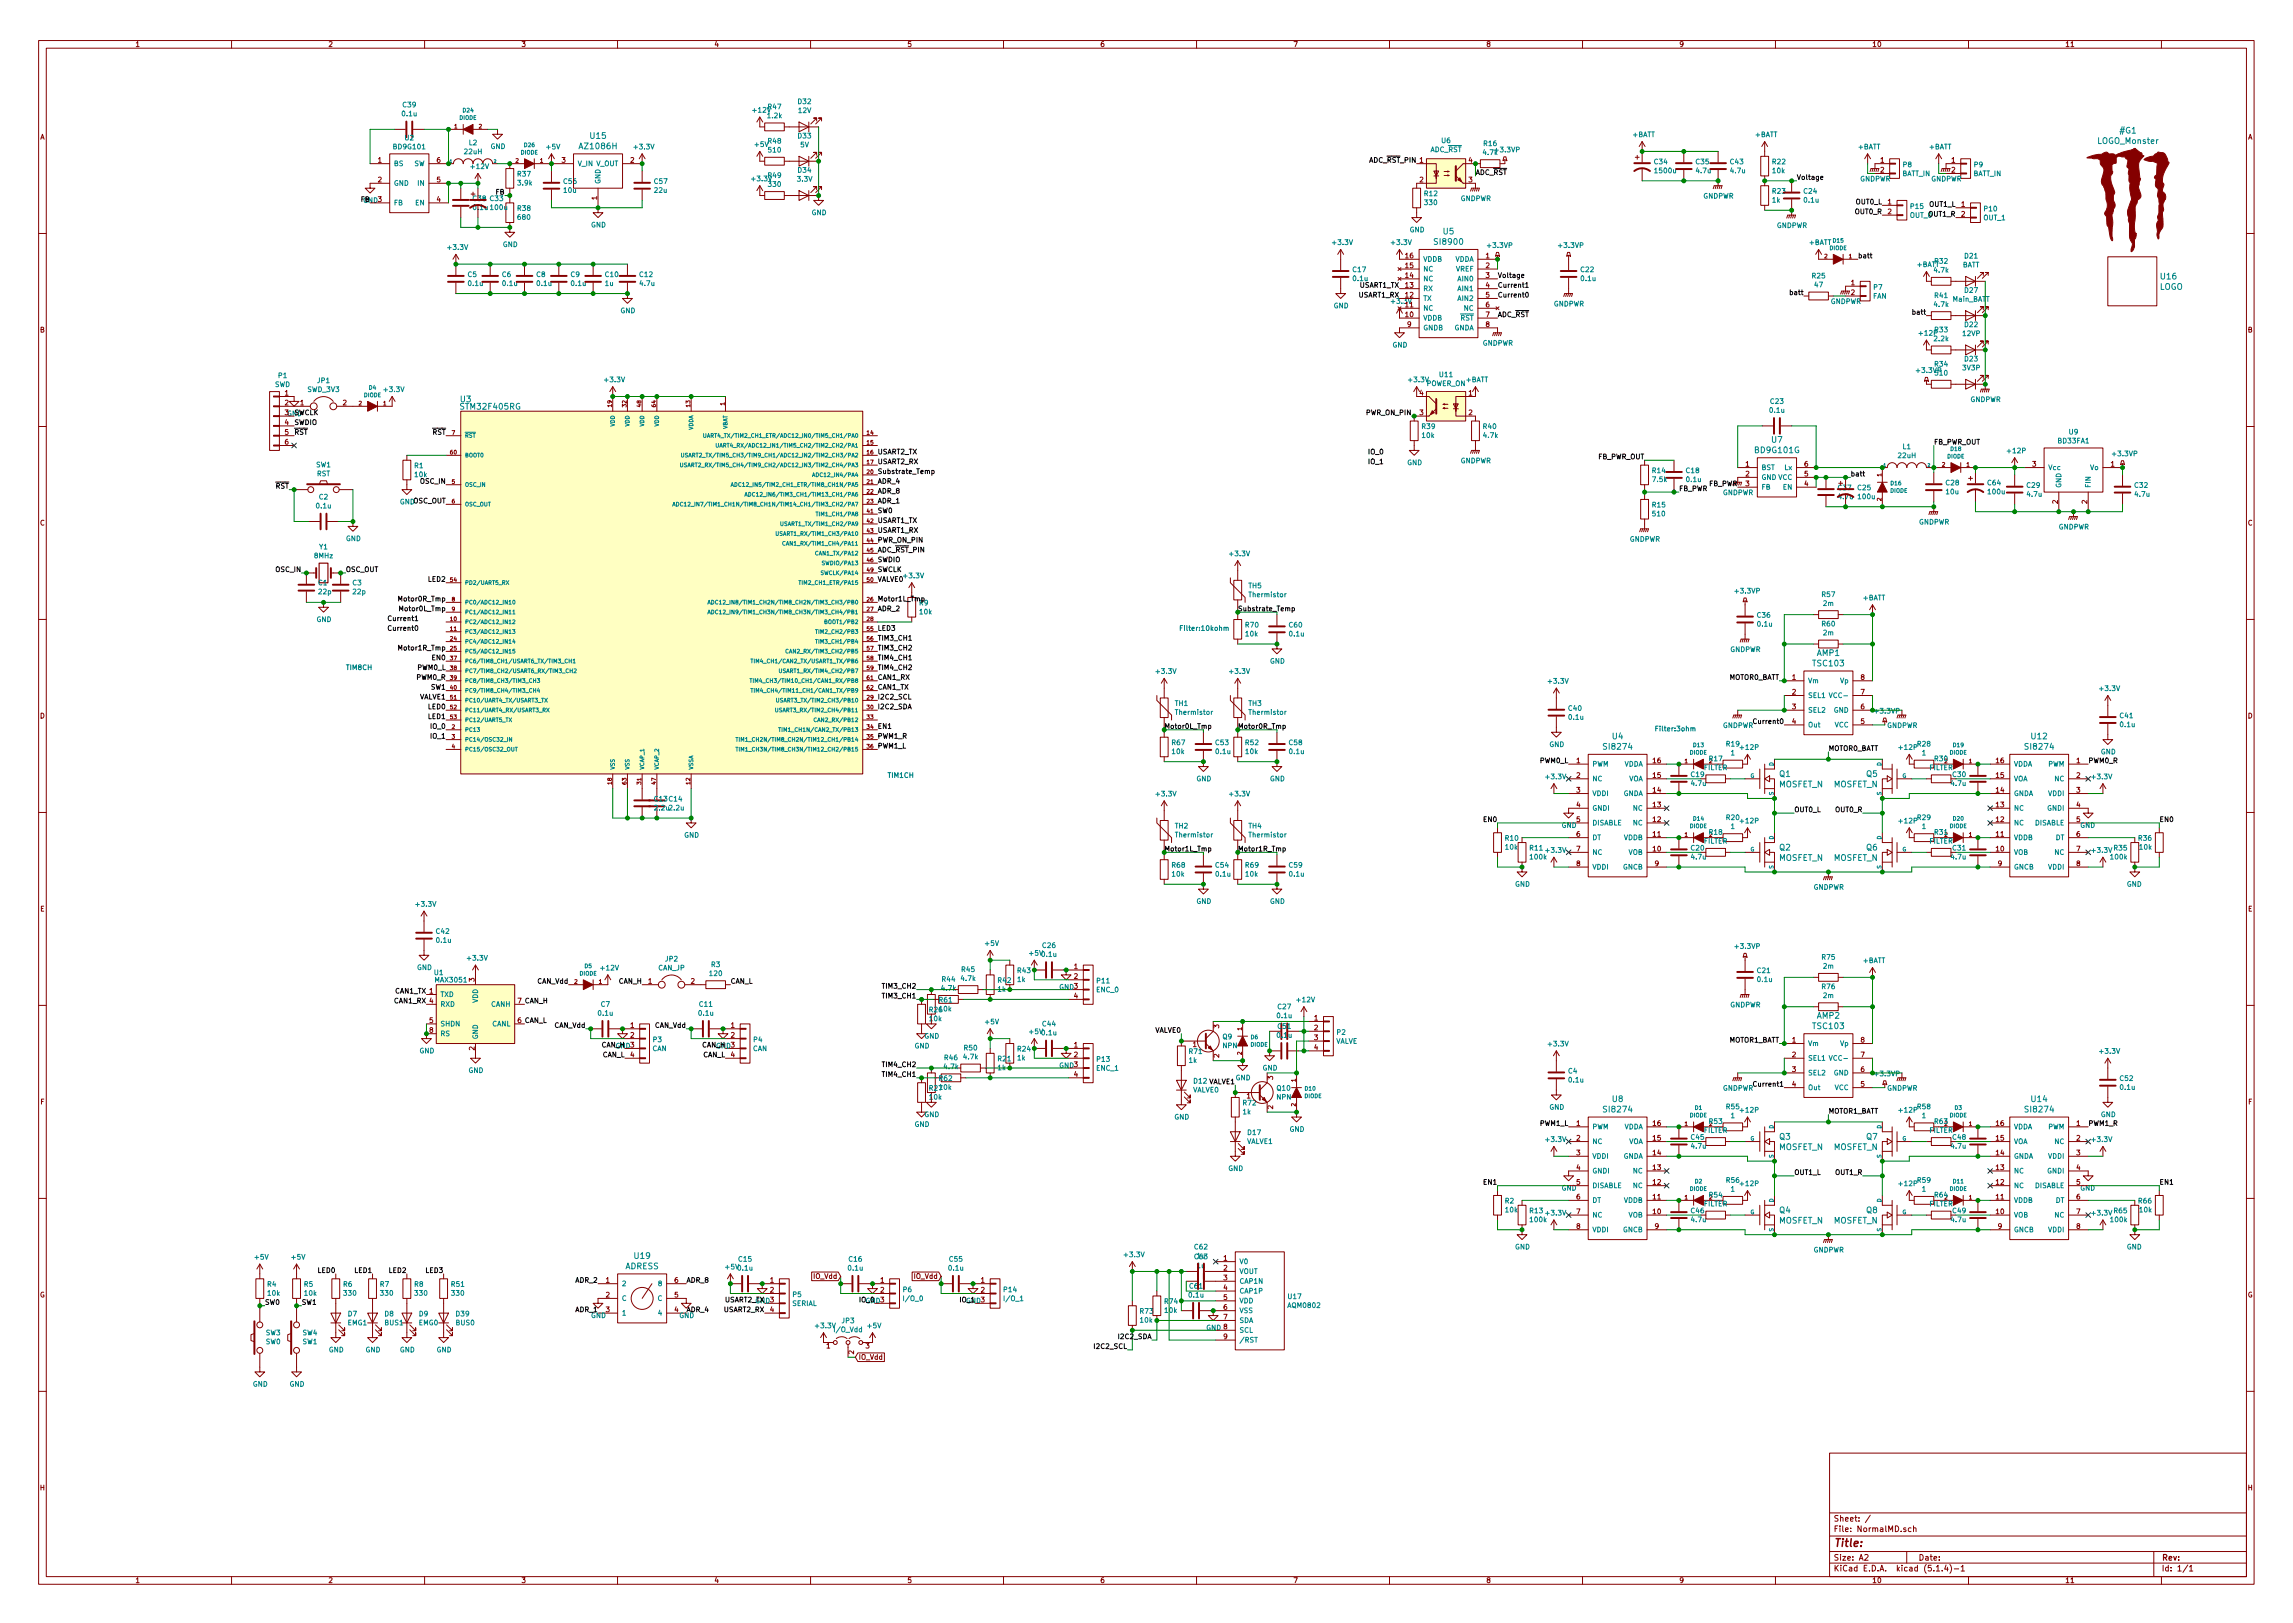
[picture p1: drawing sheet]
<svg xmlns="http://www.w3.org/2000/svg" width="297mm" height="210mm" viewBox="0 0 297 210" stroke-linecap="round" stroke-linejoin="round" font-family="sans-serif">
<defs><g id="words">
<text font-size="1.4" fill="#840000" x="237.5" y="200.4">Title:</text>
<g font-size="1.1" fill="#008484">
<text x="76.5" y="18">U15</text>
<text x="274.7" y="17.3">#G1</text>
<text x="75.2" y="19.3">AZ1086H</text>
<text x="271.7" y="18.6">LOGO_Monster</text>
<text x="186" y="31.7">SI8900</text>
<text x="187" y="30.4">U5</text>
<text x="279.7" y="37.5">LOGO</text>
<text x="279.9" y="36.2">U16</text>
<text x="59.7" y="52.1">U3</text>
<text x="59.8" y="53.1">STM32F405RG</text>
<text x="227.4" y="58.7">BD9G101G</text>
<text x="229.5" y="57.3">U7</text>
<text x="234.9" y="86.3">TSC103</text>
<text x="235.4" y="85">AMP1</text>
<text x="208.9" y="95.8">U4</text>
<text x="263.2" y="95.8">U12</text>
<text x="207.9" y="97.1">SI8274</text>
<text x="230.4" y="102">MOSFET_N</text>
<text x="230.5" y="100.6">Q1</text>
<text x="237.5" y="102">MOSFET_N</text>
<text x="241.8" y="100.6">Q5</text>
<text x="262.5" y="97.1">SI8274</text>
<text x="230.4" y="111.5">MOSFET_N</text>
<text x="230.5" y="110.2">Q2</text>
<text x="237.5" y="111.5">MOSFET_N</text>
<text x="241.8" y="110.2">Q6</text>
<text x="235.4" y="132">AMP2</text>
<text x="234.9" y="133.3">TSC103</text>
<text x="208.9" y="142.8">U8</text>
<text x="263.2" y="142.8">U14</text>
<text x="207.9" y="144.1">SI8274</text>
<text x="230.4" y="149">MOSFET_N</text>
<text x="230.5" y="147.6">Q3</text>
<text x="237.5" y="149">MOSFET_N</text>
<text x="241.8" y="147.6">Q7</text>
<text x="262.5" y="144.1">SI8274</text>
<text x="230.4" y="158.5">MOSFET_N</text>
<text x="230.5" y="157.2">Q4</text>
<text x="237.5" y="158.5">MOSFET_N</text>
<text x="241.8" y="157.2">Q8</text>
<text x="81" y="164.4">ADRESS</text>
<text x="82.2" y="163.1">U19</text>
</g>
<g font-size="1" fill="#840000">
<text x="237.5" y="197.1">Sheet: /</text>
<text x="237.5" y="203.6">KiCad E.D.A. kicad (5.1.4)-1</text>
<text x="237.5" y="202.2">Size: A2</text>
<text x="237.5" y="198.5">File: NormalMD.sch</text>
<text x="248.5" y="202.2">Date:</text>
<text x="280" y="202.2">Rev:</text>
<text x="280" y="203.6">Id: 1/1</text>
</g>
<g font-size=".9" fill="#840000">
<text x="17.5" y="6.1">1</text>
<text x="42.5" y="6.1">2</text>
<text x="67.5" y="6.1">3</text>
<text x="92.5" y="6.1">4</text>
<text x="117.5" y="6.1">5</text>
<text x="142.5" y="6.1">6</text>
<text x="167.5" y="6.1">7</text>
<text x="192.5" y="6.1">8</text>
<text x="217.5" y="6.1">9</text>
<text x="242.5" y="6.1">10</text>
<text x="267.5" y="6.1">11</text>
<text x="5.2" y="18.1">A</text>
<text x="49" y="21.1">1</text>
<text x="49" y="23.6">2</text>
<text x="56.6" y="23.6">5</text>
<text x="56.6" y="21.1">6</text>
<text x="72.8" y="21.1">3</text>
<text x="81.7" y="21.1">2</text>
<text x="183.9" y="23.6">2</text>
<text x="190.3" y="23.6">3</text>
<text x="190.3" y="21.1">4</text>
<text x="243.6" y="21.1">1</text>
<text x="243.6" y="22.3">2</text>
<text x="252.8" y="21.1">1</text>
<text x="252.8" y="22.3">2</text>
<text x="291.2" y="18.1">A</text>
<text x="47" y="26.3">GND3</text>
<text x="56.6" y="26.2">4</text>
<text x="77.3" y="25.9" transform="rotate(-90 77.3 25.9)">1</text>
<text x="244.6" y="26.5">1</text>
<text x="244.6" y="27.7">2</text>
<text x="254.1" y="26.8">1</text>
<text x="254.1" y="28.1">2</text>
<text x="182.1" y="36">14</text>
<text x="182.1" y="34.7">15</text>
<text x="182.1" y="33.5">16</text>
<text x="192.5" y="33.5">1</text>
<text x="192.5" y="34.7">2</text>
<text x="192.5" y="36">3</text>
<text x="182.1" y="41.1">10</text>
<text x="182.1" y="39.8">11</text>
<text x="182.1" y="38.5">12</text>
<text x="182.1" y="37.3">13</text>
<text x="192.5" y="37.3">4</text>
<text x="192.5" y="38.5">5</text>
<text x="192.5" y="39.8">6</text>
<text x="192.5" y="41.1">7</text>
<text x="239.8" y="37">1</text>
<text x="239.8" y="38.2">2</text>
<text x="5.2" y="43.1">B</text>
<text x="182.3" y="42.3">9</text>
<text x="192.5" y="42.3">8</text>
<text x="291.2" y="43.1">B</text>
<text x="36.9" y="51.2">1</text>
<text x="36.9" y="52.5">2</text>
<text x="38.9" y="52.5">1</text>
<text x="44.4" y="52.5">2</text>
<text x="183.9" y="53.8">3</text>
<text x="183.9" y="51.2">4</text>
<text x="190.3" y="51.2">1</text>
<text x="190.3" y="53.8">2</text>
<text x="36.9" y="55">4</text>
<text x="36.9" y="56.3">5</text>
<text x="36.9" y="57.6">6</text>
<text x="226.1" y="60.4">1</text>
<text x="226.1" y="61.7">2</text>
<text x="226.1" y="63">3</text>
<text x="233.8" y="63">4</text>
<text x="233.8" y="61.7">5</text>
<text x="233.8" y="60.4">6</text>
<text x="238.1" y="63.5">C37</text>
<text x="263.3" y="60.4">3</text>
<text x="266.6" y="65.3" transform="rotate(-90 266.6 65.3)">2</text>
<text x="270.4" y="65.3" transform="rotate(-90 270.4 65.3)">2</text>
<text x="273.4" y="60.4">1</text>
<text x="5.2" y="68.1">C</text>
<text x="291.2" y="68.1">C</text>
<text x="232.2" y="88.1">1</text>
<text x="232.2" y="90">2</text>
<text x="241.1" y="90">7</text>
<text x="241.1" y="88.1">8</text>
<text x="5.2" y="93.1">D</text>
<text x="232.2" y="91.9">3</text>
<text x="232.2" y="93.8">4</text>
<text x="241.1" y="93.8">5</text>
<text x="241.1" y="91.9">6</text>
<text x="291.2" y="93.1">D</text>
<text x="204.2" y="98.9">1</text>
<text x="204.2" y="100.8">2</text>
<text x="214.1" y="100.8">15</text>
<text x="214.1" y="98.9">16</text>
<text x="219.1" y="100.7">C19</text>
<text x="253" y="100.7">C30</text>
<text x="258.6" y="100.8">15</text>
<text x="258.6" y="98.9">16</text>
<text x="269" y="98.9">1</text>
<text x="269" y="100.8">2</text>
<text x="204.2" y="102.7">3</text>
<text x="204.2" y="104.6">4</text>
<text x="204.2" y="106.5">5</text>
<text x="214.1" y="106.5">12</text>
<text x="214.1" y="104.6">13</text>
<text x="214.1" y="102.7">14</text>
<text x="258.6" y="106.5">12</text>
<text x="258.6" y="104.6">13</text>
<text x="258.6" y="102.7">14</text>
<text x="269" y="102.7">3</text>
<text x="269" y="104.6">4</text>
<text x="269" y="106.5">5</text>
<text x="204.2" y="108.4">6</text>
<text x="204.2" y="110.3">7</text>
<text x="204.2" y="112.2">8</text>
<text x="214.1" y="110.3">10</text>
<text x="214.1" y="108.4">11</text>
<text x="214.4" y="112.2">9</text>
<text x="219.1" y="110.2">C20</text>
<text x="253" y="110.2">C31</text>
<text x="258.6" y="110.3">10</text>
<text x="258.6" y="108.4">11</text>
<text x="258.8" y="112.2">9</text>
<text x="269" y="108.4">6</text>
<text x="269" y="110.3">7</text>
<text x="269" y="112.2">8</text>
<text x="5.2" y="118.1">E</text>
<text x="291.2" y="118.1">E</text>
<text x="139.1" y="125.5">1</text>
<text x="61.5" y="127.2" transform="rotate(-90 61.5 127.2)">3</text>
<text x="84" y="127.4">1</text>
<text x="89.5" y="127.4">2</text>
<text x="139.1" y="126.8">2</text>
<text x="139.1" y="129.3">4</text>
<text x="55.6" y="132.5">5</text>
<text x="55.6" y="133.8">8</text>
<text x="61.5" y="136.1" transform="rotate(-90 61.5 136.1)">2</text>
<text x="81.7" y="133.2">1</text>
<text x="81.7" y="134.4">2</text>
<text x="81.7" y="137">4</text>
<text x="94.7" y="133.2">1</text>
<text x="94.7" y="134.4">2</text>
<text x="94.7" y="137">4</text>
<text x="139.1" y="135.7">1</text>
<text x="139.1" y="137">2</text>
<text x="154.5" y="135.6">1</text>
<text x="157.9" y="137" transform="rotate(-90 157.9 137)">2</text>
<text x="157.9" y="133.2" transform="rotate(-90 157.9 133.2)">3</text>
<text x="170.3" y="132.2">1</text>
<text x="170.3" y="133.5">2</text>
<text x="170.3" y="134.7">3</text>
<text x="170.3" y="136">4</text>
<text x="232.2" y="135.1">1</text>
<text x="232.2" y="137">2</text>
<text x="241.1" y="137">7</text>
<text x="241.1" y="135.1">8</text>
<text x="5.2" y="143.1">F</text>
<text x="137.2" y="138.4">GND3</text>
<text x="139.1" y="139.5">4</text>
<text x="161.5" y="142.3">1</text>
<text x="164.9" y="143.7" transform="rotate(-90 164.9 143.7)">2</text>
<text x="164.9" y="139.9" transform="rotate(-90 164.9 139.9)">3</text>
<text x="232.2" y="138.9">3</text>
<text x="232.2" y="140.8">4</text>
<text x="241.1" y="140.8">5</text>
<text x="241.1" y="138.9">6</text>
<text x="291.2" y="143.1">F</text>
<text x="204.2" y="145.9">1</text>
<text x="204.2" y="147.8">2</text>
<text x="204.2" y="149.7">3</text>
<text x="214.1" y="149.7">14</text>
<text x="214.1" y="147.8">15</text>
<text x="214.1" y="145.9">16</text>
<text x="253" y="147.6">C48</text>
<text x="258.6" y="149.7">14</text>
<text x="258.6" y="147.8">15</text>
<text x="258.6" y="145.9">16</text>
<text x="269" y="145.9">1</text>
<text x="269" y="147.8">2</text>
<text x="269" y="149.7">3</text>
<text x="204.2" y="151.6">4</text>
<text x="204.2" y="153.5">5</text>
<text x="204.2" y="155.4">6</text>
<text x="214.1" y="155.4">11</text>
<text x="214.1" y="153.5">12</text>
<text x="214.1" y="151.6">13</text>
<text x="258.6" y="155.4">11</text>
<text x="258.6" y="153.5">12</text>
<text x="258.6" y="151.6">13</text>
<text x="269" y="151.6">4</text>
<text x="269" y="153.5">5</text>
<text x="269" y="155.4">6</text>
<text x="204.2" y="157.3">7</text>
<text x="204.2" y="159.2">8</text>
<text x="214.1" y="157.3">10</text>
<text x="214.4" y="159.2">9</text>
<text x="219.1" y="157.2">C46</text>
<text x="253" y="157.2">C49</text>
<text x="258.6" y="157.3">10</text>
<text x="258.8" y="159.2">9</text>
<text x="269" y="157.3">7</text>
<text x="269" y="159.2">8</text>
<text x="78.5" y="166.2">1</text>
<text x="87.4" y="166.2">6</text>
<text x="99.8" y="166.2">1</text>
<text x="99.8" y="167.4">2</text>
<text x="105.4" y="165.7">IO_Vdd</text>
<text x="114.1" y="166.2">1</text>
<text x="114.1" y="167.4">2</text>
<text x="118.4" y="165.7">IO_Vdd</text>
<text x="127.1" y="166.2">1</text>
<text x="127.1" y="167.4">2</text>
<text x="158.5" y="163.3">1</text>
<text x="158.5" y="164.6">2</text>
<text x="158.5" y="165.9">3</text>
<text x="158.5" y="167.1">4</text>
<text x="5.2" y="168.1">G</text>
<text x="78.5" y="168.1">2</text>
<text x="78.5" y="170">3</text>
<text x="87.4" y="170">4</text>
<text x="87.4" y="168.1">5</text>
<text x="99.8" y="170">4</text>
<text x="156.2" y="172.3">GND 8</text>
<text x="158.5" y="168.4">5</text>
<text x="158.5" y="169.7">6</text>
<text x="158.5" y="170.9">7</text>
<text x="158.5" y="173.5">9</text>
<text x="291.2" y="168.1">G</text>
<text x="107.1" y="174.7">1</text>
<text x="110.6" y="175.4" transform="rotate(-90 110.6 175.4)">2</text>
<text x="111.2" y="176.1">IO_Vdd</text>
<text x="112.2" y="174.7">3</text>
<text x="5.2" y="193.1">H</text>
<text x="291.2" y="193.1">H</text>
<text x="17.5" y="205.1">1</text>
<text x="42.5" y="205.1">2</text>
<text x="67.5" y="205.1">3</text>
<text x="92.5" y="205.1">4</text>
<text x="117.5" y="205.1">5</text>
<text x="142.5" y="205.1">6</text>
<text x="167.5" y="205.1">7</text>
<text x="192.5" y="205.1">8</text>
<text x="217.5" y="205.1">9</text>
<text x="242.5" y="205.1">10</text>
<text x="267.5" y="205.1">11</text>
</g>
<g font-size=".9" fill="#008484">
<text x="52.1" y="15.1">0.1u</text>
<text x="52.2" y="13.9">C39</text>
<text x="97.6" y="14.6">+12V</text>
<text x="99.5" y="15.3">1.2k</text>
<text x="99.5" y="14.2">R47</text>
<text x="103.4" y="13.5">D32</text>
<text x="103.4" y="17.9">D33</text>
<text x="103.4" y="14.6">12V</text>
<text x="211.5" y="17.8">+BATT</text>
<text x="227.4" y="17.8">+BATT</text>
<text x="51" y="21.5">BS</text>
<text x="51.1" y="19.3">BD9G101</text>
<text x="52.5" y="18.2">U2</text>
<text x="53.6" y="21.5">SW</text>
<text x="60.2" y="20">22uH</text>
<text x="60.8" y="18.8">L2</text>
<text x="61.1" y="21.9">+12V</text>
<text x="63.5" y="19.3">GND</text>
<text x="67.1" y="22.9">R37</text>
<text x="70.8" y="19.3">+5V</text>
<text x="73" y="23.8">C56</text>
<text x="74.8" y="21.5">V_IN V_OUT</text>
<text x="77.8" y="23.9" transform="rotate(-90 77.8 23.9)">GND</text>
<text x="82.2" y="19.3">+3.3V</text>
<text x="84.8" y="23.8">C57</text>
<text x="97.4" y="23.5">+3.3V</text>
<text x="97.8" y="19">+5V</text>
<text x="99.5" y="18.6">R48</text>
<text x="99.5" y="23">R49</text>
<text x="99.6" y="19.8">510</text>
<text x="103.3" y="23.5">3.3V</text>
<text x="103.4" y="22.4">D34</text>
<text x="103.7" y="19.1">5V</text>
<text x="185.2" y="19.7">ADC_RST</text>
<text x="186.8" y="18.5">U6</text>
<text x="192.2" y="20.1">4.7k</text>
<text x="192.2" y="18.9">R16</text>
<text x="193.7" y="19.7">+3.3VP</text>
<text x="214.3" y="21.3">C34</text>
<text x="214.5" y="22.4">1500u</text>
<text x="219.7" y="21.3">C35</text>
<text x="219.8" y="22.4">4.7u</text>
<text x="224.2" y="21.3">C43</text>
<text x="224.2" y="22.4">4.7u</text>
<text x="229.6" y="21.3">R22</text>
<text x="229.7" y="22.4">10k</text>
<text x="240.7" y="19.3">+BATT</text>
<text x="240.9" y="23.5">GNDPWR</text>
<text x="246.4" y="22.8">BATT_IN</text>
<text x="246.5" y="21.7">P8</text>
<text x="249.9" y="19.3">+BATT</text>
<text x="250.1" y="23.5">GNDPWR</text>
<text x="255.6" y="22.8">BATT_IN</text>
<text x="255.8" y="21.7">P9</text>
<text x="51" y="24.1">GND</text>
<text x="51" y="26.6">FB</text>
<text x="53.8" y="26.6">EN</text>
<text x="54.2" y="24.1">IN</text>
<text x="61.3" y="26">C38 C33</text>
<text x="61.4" y="27.2">0.1u 100u</text>
<text x="67.1" y="27.3">R38</text>
<text x="67.1" y="24">3.9k</text>
<text x="67.1" y="28.5">680</text>
<text x="73.1" y="25">10u</text>
<text x="76.6" y="29.5">GND</text>
<text x="84.8" y="25">22u</text>
<text x="99.6" y="24.2">330</text>
<text x="105.1" y="27.9">GND</text>
<text x="184.5" y="25.4">R12</text>
<text x="184.6" y="26.6">330</text>
<text x="189.2" y="26">GNDPWR</text>
<text x="220.6" y="25.7">GNDPWR</text>
<text x="229.6" y="26.2">1k</text>
<text x="229.6" y="25.1">R23</text>
<text x="230.1" y="29.5">GNDPWR</text>
<text x="233.7" y="25.1">C24</text>
<text x="233.8" y="26.2">0.1u</text>
<text x="247.5" y="27.1">P15</text>
<text x="257" y="28.5">OUT_1</text>
<text x="257.1" y="27.4">P10</text>
<text x="58.1" y="32.4">+3.3V</text>
<text x="60.6" y="35.9">C5</text>
<text x="65.1" y="35.9">C6</text>
<text x="65.1" y="32">GND</text>
<text x="69.5" y="35.9">C8</text>
<text x="74" y="35.9">C9</text>
<text x="78.4" y="35.9">C10</text>
<text x="82.9" y="35.9">C12</text>
<text x="172.7" y="31.7">+3.3V</text>
<text x="175.3" y="35.2">C17</text>
<text x="180.3" y="31.7">+3.3V</text>
<text x="182.6" y="30.1">GND</text>
<text x="184.3" y="35.2">NC</text>
<text x="184.3" y="33.9">VDDB</text>
<text x="188.4" y="33.9">VDDA</text>
<text x="188.6" y="35.2">VREF</text>
<text x="192.8" y="32.1">+3.3VP</text>
<text x="202" y="32.1">+3.3VP</text>
<text x="204.8" y="35.2">C22</text>
<text x="234.3" y="31.7">+BATT</text>
<text x="248.3" y="34.6">+BATT</text>
<text x="250.6" y="35.3">4.7k</text>
<text x="250.6" y="34.2">R32</text>
<text x="254.2" y="34.6">BATT</text>
<text x="254.5" y="33.5">D21</text>
<text x="60.7" y="37">0.1u</text>
<text x="65.2" y="37">0.1u</text>
<text x="69.6" y="37">0.1u</text>
<text x="74.1" y="37">0.1u</text>
<text x="78.4" y="37">1u</text>
<text x="80.4" y="40.6">GND</text>
<text x="82.9" y="37">4.7u</text>
<text x="172.8" y="39.9">GND</text>
<text x="175.3" y="36.4">0.1u</text>
<text x="180.3" y="39.4">+3.3V</text>
<text x="184.3" y="41.5">VDDB</text>
<text x="184.3" y="40.3">NC</text>
<text x="184.3" y="39">TX</text>
<text x="184.3" y="37.7">RX</text>
<text x="184.3" y="36.4">NC</text>
<text x="188.9" y="36.4">AIN0</text>
<text x="188.9" y="37.7">AIN1</text>
<text x="188.9" y="39">AIN2</text>
<text x="189.2" y="41.5">RST</text>
<text x="189.7" y="40.3">NC</text>
<text x="201.2" y="39.7">GNDPWR</text>
<text x="204.9" y="36.4">0.1u</text>
<text x="234.8" y="36.1">R25</text>
<text x="235.1" y="37.2">47</text>
<text x="237.1" y="39.4">GNDPWR</text>
<text x="242.6" y="38.7">FAN</text>
<text x="242.7" y="37.5">P7</text>
<text x="250.6" y="39.8">4.7k</text>
<text x="250.6" y="38.6">R41</text>
<text x="252.9" y="39.1">Main_BATT</text>
<text x="254.5" y="37.9">D27</text>
<text x="180.4" y="45">GND</text>
<text x="184.3" y="42.8">GNDB</text>
<text x="188.3" y="42.8">GNDA</text>
<text x="192" y="44.8">GNDPWR</text>
<text x="248.7" y="43.5">+12P</text>
<text x="250.6" y="44.2">2.2k</text>
<text x="250.6" y="47.5">R34</text>
<text x="250.6" y="43">R33</text>
<text x="254.3" y="48">3V3P</text>
<text x="254.3" y="43.5">12VP</text>
<text x="254.5" y="46.8">D23</text>
<text x="254.5" y="42.4">D22</text>
<text x="35.6" y="50.1">SWD</text>
<text x="36.1" y="49">P1</text>
<text x="39.9" y="50.8">SWD_3V3</text>
<text x="41.1" y="49.6">JP1</text>
<text x="49.8" y="50.8">+3.3V</text>
<text x="78.4" y="49.5">+3.3V</text>
<text x="182.5" y="49.5">+3.3V</text>
<text x="184.7" y="50">POWER_ON</text>
<text x="186.5" y="48.9">U11</text>
<text x="189.9" y="49.5">+BATT</text>
<text x="229.3" y="53.5">0.1u</text>
<text x="229.4" y="52.3">C23</text>
<text x="248.3" y="48.3">+3.3VP</text>
<text x="250.7" y="48.6">510</text>
<text x="255.2" y="52.1">GNDPWR</text>
<text x="184.2" y="55.6">R39</text>
<text x="184.3" y="56.7">10k</text>
<text x="192.2" y="55.6">R40</text>
<text x="192.2" y="56.7">4.7k</text>
<text x="245.9" y="59.3">22uH</text>
<text x="246.5" y="58.2">L1</text>
<text x="260.1" y="58.7">+12P</text>
<text x="266.6" y="57.4">BD33FA1</text>
<text x="268" y="56.3">U9</text>
<text x="273.7" y="59.1">+3.3VP</text>
<text x="41" y="60.5">SW1</text>
<text x="41" y="61.7">RST</text>
<text x="41" y="65.9">0.1u</text>
<text x="41.4" y="64.7">C2</text>
<text x="53.7" y="60.6">R1</text>
<text x="53.8" y="61.8">10k</text>
<text x="182.3" y="60.3">GND</text>
<text x="189.2" y="60">GNDPWR</text>
<text x="214.1" y="65.7">R15</text>
<text x="214.1" y="61.3">R14</text>
<text x="214.1" y="62.4">7.5k</text>
<text x="218.5" y="61.3">C18</text>
<text x="218.5" y="62.4">0.1u</text>
<text x="223.2" y="64.1">GNDPWR</text>
<text x="228.2" y="60.9">BST</text>
<text x="228.2" y="62.2">GND VCC</text>
<text x="228.2" y="63.4">FB</text>
<text x="231" y="63.4">EN</text>
<text x="231.2" y="60.9">Lx</text>
<text x="238.2" y="64.7">4.7u</text>
<text x="240.7" y="63.5">C25</text>
<text x="240.8" y="64.7">100u</text>
<text x="252.1" y="62.9">C28</text>
<text x="252.1" y="64">10u</text>
<text x="257.5" y="62.9">C64</text>
<text x="257.6" y="64">100u</text>
<text x="262.6" y="63.2">C29</text>
<text x="262.6" y="64.3">4.7u</text>
<text x="265.3" y="60.9">Vcc</text>
<text x="267" y="63.2" transform="rotate(-90 267 63.2)">GND</text>
<text x="270.8" y="60.9">Vo</text>
<text x="270.8" y="63.2" transform="rotate(-90 270.8 63.2)">FIN</text>
<text x="276.6" y="63.2">C32</text>
<text x="276.6" y="64.3">4.7u</text>
<text x="41.4" y="71.2">Y1</text>
<text x="44.8" y="70.1">GND</text>
<text x="211.1" y="70.2">GNDPWR</text>
<text x="214.1" y="66.9">510</text>
<text x="248.6" y="68">GNDPWR</text>
<text x="266.6" y="68.6">GNDPWR</text>
<text x="40.8" y="72.3">8MHz</text>
<text x="41.2" y="75.8">C1</text>
<text x="41.3" y="77">22p</text>
<text x="45.7" y="75.8">C3</text>
<text x="45.8" y="77">22p</text>
<text x="117.1" y="74.9">+3.3V</text>
<text x="159.4" y="72.1">+3.3V</text>
<text x="161.7" y="76.2">TH5</text>
<text x="161.9" y="77.4">Thermistor</text>
<text x="224.9" y="76.9">+3.3VP</text>
<text x="236" y="77.3">R57</text>
<text x="241.3" y="77.8">+BATT</text>
<text x="41" y="80.6">GND</text>
<text x="119.1" y="78.4">R9</text>
<text x="119.2" y="79.6">10k</text>
<text x="161.4" y="81.3">R70</text>
<text x="161.4" y="82.4">10k</text>
<text x="167" y="81.3">C60</text>
<text x="167.1" y="82.4">0.1u</text>
<text x="227.7" y="80">C36</text>
<text x="227.7" y="81.2">0.1u</text>
<text x="236" y="81.1">R60</text>
<text x="236.2" y="82.3">2m</text>
<text x="236.2" y="78.5">2m</text>
<text x="149.8" y="87.3">+3.3V</text>
<text x="159.4" y="87.3">+3.3V</text>
<text x="164.5" y="86">GND</text>
<text x="200.6" y="88.6">+3.3V</text>
<text x="224.1" y="84.5">GNDPWR</text>
<text x="234.2" y="88.5">Vm</text>
<text x="238.4" y="88.5">Vp</text>
<text x="272.1" y="89.5">+3.3V</text>
<text x="152.2" y="91.4">TH1</text>
<text x="152.4" y="92.6">Thermistor</text>
<text x="161.7" y="91.4">TH3</text>
<text x="161.9" y="92.6">Thermistor</text>
<text x="203.2" y="92.1">C40</text>
<text x="203.3" y="93.2">0.1u</text>
<text x="223.2" y="94.3">GNDPWR</text>
<text x="234.2" y="90.4">SEL1</text>
<text x="234.2" y="92.3">SEL2</text>
<text x="234.2" y="94.2">Out</text>
<text x="237.4" y="90.4">VCC-</text>
<text x="237.6" y="92.3">GND</text>
<text x="237.7" y="94.2">VCC</text>
<text x="243" y="92.4">+3.3VP</text>
<text x="244.4" y="94.3">GNDPWR</text>
<text x="274.7" y="93">C41</text>
<text x="274.7" y="94.2">0.1u</text>
<text x="151.8" y="96.5">R67</text>
<text x="151.9" y="97.7">10k</text>
<text x="155" y="101.2">GND</text>
<text x="157.5" y="96.5">C53</text>
<text x="157.6" y="97.7">0.1u</text>
<text x="161.4" y="96.5">R52</text>
<text x="161.4" y="97.7">10k</text>
<text x="164.5" y="101.2">GND</text>
<text x="167" y="96.5">C58</text>
<text x="167.1" y="97.7">0.1u</text>
<text x="200.3" y="100.9">+3.3V</text>
<text x="200.7" y="96.8">GND</text>
<text x="206.2" y="99.3">PWM</text>
<text x="206.2" y="101.2">NC</text>
<text x="210.4" y="99.3">VDDA</text>
<text x="210.9" y="101.2">VOA</text>
<text x="219.2" y="101.8">4.7u</text>
<text x="220.7" y="99.8">FILTER</text>
<text x="221.4" y="98.6">R17</text>
<text x="223.7" y="96.7">R19</text>
<text x="224.2" y="97.9">1</text>
<text x="225.5" y="97.1">+12P</text>
<text x="246.1" y="97.1">+12P</text>
<text x="248.4" y="96.7">R28</text>
<text x="249" y="97.9">1</text>
<text x="249.9" y="99.8">FILTER</text>
<text x="250.6" y="98.6">R30</text>
<text x="252.8" y="101.8">4.7u</text>
<text x="260.9" y="101.2">VOA</text>
<text x="260.9" y="99.3">VDDA</text>
<text x="265.3" y="99.3">PWM</text>
<text x="266.2" y="101.2">NC</text>
<text x="271.1" y="100.9">+3.3V</text>
<text x="272.1" y="97.7">GND</text>
<text x="84.8" y="103.8">C13 C14</text>
<text x="84.8" y="105">2.2u 2.2u</text>
<text x="149.8" y="103.2">+3.3V</text>
<text x="152.2" y="107.3">TH2</text>
<text x="159.4" y="103.2">+3.3V</text>
<text x="161.7" y="107.3">TH4</text>
<text x="202.3" y="107.2">GND</text>
<text x="206.2" y="103.1">VDDI</text>
<text x="206.2" y="105">GNDI</text>
<text x="206.2" y="106.9">DISABLE</text>
<text x="210.2" y="103.1">GNDA</text>
<text x="211.6" y="106.9">NC</text>
<text x="211.6" y="105">NC</text>
<text x="223.7" y="106.2">R20</text>
<text x="224.2" y="107.4">1</text>
<text x="225.5" y="106.7">+12P</text>
<text x="246.1" y="106.7">+12P</text>
<text x="248.4" y="106.2">R29</text>
<text x="249" y="107.4">1</text>
<text x="260.9" y="106.9">NC</text>
<text x="260.9" y="105">NC</text>
<text x="260.9" y="103.1">GNDA</text>
<text x="263.6" y="106.9">DISABLE</text>
<text x="265.3" y="105">GNDI</text>
<text x="265.4" y="103.1">VDDI</text>
<text x="269.5" y="107.2">GND</text>
<text x="88.6" y="108.5">GND</text>
<text x="151.8" y="112.4">R68</text>
<text x="151.9" y="113.6">10k</text>
<text x="152.4" y="108.5">Thermistor</text>
<text x="157.5" y="112.4">C54</text>
<text x="157.6" y="113.6">0.1u</text>
<text x="161.4" y="112.4">R69</text>
<text x="161.4" y="113.6">10k</text>
<text x="161.9" y="108.5">Thermistor</text>
<text x="167" y="112.4">C59</text>
<text x="167.1" y="113.6">0.1u</text>
<text x="195" y="108.9">R10</text>
<text x="195" y="110.1">10k</text>
<text x="198.2" y="110.2">R11</text>
<text x="198.3" y="111.3">100k</text>
<text x="200.3" y="110.5">+3.3V</text>
<text x="206.2" y="108.8">DT</text>
<text x="206.2" y="110.7">NC</text>
<text x="206.2" y="112.6">VDDI</text>
<text x="210.2" y="112.6">GNCB</text>
<text x="210.4" y="108.8">VDDB</text>
<text x="210.9" y="110.7">VOB</text>
<text x="219.2" y="111.3">4.7u</text>
<text x="220.7" y="109.3">FILTER</text>
<text x="221.4" y="108.1">R18</text>
<text x="249.9" y="109.3">FILTER</text>
<text x="250.6" y="108.1">R31</text>
<text x="252.8" y="111.3">4.7u</text>
<text x="260.9" y="110.7">VOB</text>
<text x="260.9" y="108.8">VDDB</text>
<text x="260.9" y="112.6">GNCB</text>
<text x="265.4" y="112.6">VDDI</text>
<text x="266.2" y="110.7">NC</text>
<text x="266.3" y="108.8">DT</text>
<text x="271.1" y="110.5">+3.3V</text>
<text x="273.5" y="111.3">100k</text>
<text x="273.9" y="110.2">R35</text>
<text x="277.1" y="108.9">R36</text>
<text x="277.2" y="110.1">10k</text>
<text x="53.9" y="117.5">+3.3V</text>
<text x="155" y="117.1">GND</text>
<text x="164.5" y="117.1">GND</text>
<text x="196.3" y="114.9">GND</text>
<text x="234.9" y="115.3">GNDPWR</text>
<text x="275.5" y="114.9">GND</text>
<text x="54" y="125.7">GND</text>
<text x="56.5" y="121">C42</text>
<text x="56.6" y="122.1">0.1u</text>
<text x="60.6" y="124.4">+3.3V</text>
<text x="77.9" y="125.7">+12V</text>
<text x="85.3" y="125.7">CAN_JP</text>
<text x="86.2" y="124.6">JP2</text>
<text x="92.2" y="125.3">R3</text>
<text x="124.6" y="125.9">R45</text>
<text x="127.7" y="122.5">+5V</text>
<text x="133.4" y="123.8">+5V0.1u</text>
<text x="135.1" y="122.8">C26</text>
<text x="224.9" y="122.9">+3.3VP</text>
<text x="236" y="124.3">R75</text>
<text x="236.2" y="125.5">2m</text>
<text x="241.3" y="124.8">+BATT</text>
<text x="56.3" y="126.3">U1</text>
<text x="56.5" y="127.3">MAX3051</text>
<text x="57" y="129.2">TXD</text>
<text x="57" y="130.4">RXD</text>
<text x="61.9" y="129.9" transform="rotate(-90 61.9 129.9)">VDD</text>
<text x="63.6" y="130.4">CANH</text>
<text x="77.5" y="131.6">0.1u</text>
<text x="77.9" y="130.4">C7</text>
<text x="90.6" y="131.6">0.1u</text>
<text x="90.6" y="130.4">C11</text>
<text x="92" y="126.4">120</text>
<text x="120.4" y="131.1">R2610k</text>
<text x="121.7" y="129.9">R61</text>
<text x="122" y="128.3">4.7k</text>
<text x="122.1" y="127.2">R44</text>
<text x="124.5" y="127.1">4.7k</text>
<text x="129.3" y="128.5">1k</text>
<text x="129.3" y="127.3">R42</text>
<text x="131.8" y="127.2">1k</text>
<text x="131.8" y="126.1">R43</text>
<text x="137.2" y="128.2">GND3</text>
<text x="142" y="128.5">ENC_0</text>
<text x="142.1" y="127.4">P11</text>
<text x="165.5" y="131.9">0.1u</text>
<text x="165.6" y="130.7">C27</text>
<text x="168.1" y="129.8">+12V</text>
<text x="224.1" y="130.5">GNDPWR</text>
<text x="227.7" y="126.1">C21</text>
<text x="227.7" y="127.2">0.1u</text>
<text x="236" y="128.1">R76</text>
<text x="236.2" y="129.3">2m</text>
<text x="54.3" y="136.5">GND</text>
<text x="57" y="133">SHDN</text>
<text x="57" y="134.2">RS</text>
<text x="61.9" y="134.7" transform="rotate(-90 61.9 134.7)">GND</text>
<text x="63.7" y="133">CANL</text>
<text x="84.5" y="136.2">CAN</text>
<text x="84.6" y="135">P3</text>
<text x="97.5" y="136.2">CAN</text>
<text x="97.6" y="135">P4</text>
<text x="118.5" y="135.8">GND</text>
<text x="119.7" y="134.6">GND</text>
<text x="120.4" y="132.3">10k</text>
<text x="122.4" y="137.3">R46</text>
<text x="124.9" y="137.2">4.7k</text>
<text x="124.9" y="136.1">R50</text>
<text x="127.7" y="132.7">+5V</text>
<text x="129.3" y="137.5">R21</text>
<text x="131.8" y="137.4">1k</text>
<text x="131.8" y="136.2">R24</text>
<text x="133.4" y="134">+5V0.1u</text>
<text x="135.1" y="133">C44</text>
<text x="142.1" y="137.5">P13</text>
<text x="154" y="137.7">1k</text>
<text x="154.1" y="136.5">R71</text>
<text x="158.4" y="134.6">Q9</text>
<text x="158.4" y="135.8">NPN</text>
<text x="165.5" y="134.4">0.1u</text>
<text x="165.6" y="133.3">C51</text>
<text x="173" y="135.2">VALVE</text>
<text x="173.2" y="134.1">P2</text>
<text x="200.6" y="135.6">+3.3V</text>
<text x="234.2" y="135.5">Vm</text>
<text x="234.2" y="137.4">SEL1</text>
<text x="237.4" y="137.4">VCC-</text>
<text x="238.4" y="135.5">Vp</text>
<text x="272.1" y="136.5">+3.3V</text>
<text x="60.7" y="139">GND</text>
<text x="120.4" y="141.3">R2710k</text>
<text x="120.4" y="142.5">10k</text>
<text x="121.7" y="140">R62</text>
<text x="122.3" y="138.5">4.7k</text>
<text x="129.3" y="138.6">1k</text>
<text x="142" y="138.7">ENC_1</text>
<text x="154.5" y="141.5">VALVE0</text>
<text x="160.1" y="139.9">GND</text>
<text x="161" y="143.2">R72</text>
<text x="163.6" y="138.7">GND</text>
<text x="165.4" y="142.5">NPN</text>
<text x="165.4" y="141.3">Q10</text>
<text x="200.7" y="143.8">GND</text>
<text x="203.2" y="139.1">C4</text>
<text x="203.3" y="140.2">0.1u</text>
<text x="223.2" y="141.3">GNDPWR</text>
<text x="223.7" y="143.7">R55</text>
<text x="234.2" y="139.3">SEL2</text>
<text x="234.2" y="141.2">Out</text>
<text x="237.6" y="139.3">GND</text>
<text x="237.7" y="141.2">VCC</text>
<text x="243" y="139.4">+3.3VP</text>
<text x="244.4" y="141.3">GNDPWR</text>
<text x="248.4" y="143.7">R58</text>
<text x="274.7" y="140">C52</text>
<text x="274.7" y="141.2">0.1u</text>
<text x="118.5" y="146">GND</text>
<text x="119.7" y="144.7">GND</text>
<text x="152.1" y="145">GND</text>
<text x="161" y="144.4">1k</text>
<text x="161.5" y="148.2">VALVE1</text>
<text x="161.7" y="147">D17</text>
<text x="167" y="146.6">GND</text>
<text x="200.3" y="147.9">+3.3V</text>
<text x="206.2" y="146.3">PWM</text>
<text x="206.2" y="148.2">NC</text>
<text x="210.4" y="146.3">VDDA</text>
<text x="210.9" y="148.2">VOA</text>
<text x="219.1" y="147.6">C45</text>
<text x="219.2" y="148.8">4.7u</text>
<text x="220.7" y="146.8">FILTER</text>
<text x="221.4" y="145.6">R53</text>
<text x="224.2" y="144.9">1</text>
<text x="225.5" y="144.1">+12P</text>
<text x="246.1" y="144.1">+12P</text>
<text x="249" y="144.9">1</text>
<text x="249.9" y="146.8">FILTER</text>
<text x="250.6" y="145.6">R63</text>
<text x="252.8" y="148.8">4.7u</text>
<text x="260.9" y="148.2">VOA</text>
<text x="260.9" y="146.3">VDDA</text>
<text x="265.3" y="146.3">PWM</text>
<text x="266.2" y="148.2">NC</text>
<text x="271.1" y="147.9">+3.3V</text>
<text x="272.1" y="144.7">GND</text>
<text x="159.1" y="151.7">GND</text>
<text x="195" y="155.9">R2</text>
<text x="202.3" y="154.2">GND</text>
<text x="206.2" y="150.1">VDDI</text>
<text x="206.2" y="152">GNDI</text>
<text x="206.2" y="153.9">DISABLE</text>
<text x="206.2" y="155.8">DT</text>
<text x="210.2" y="150.1">GNDA</text>
<text x="210.4" y="155.8">VDDB</text>
<text x="211.6" y="153.9">NC</text>
<text x="211.6" y="152">NC</text>
<text x="221.4" y="155.1">R54</text>
<text x="223.7" y="153.2">R56</text>
<text x="224.2" y="154.4">1</text>
<text x="225.5" y="153.7">+12P</text>
<text x="246.1" y="153.7">+12P</text>
<text x="248.4" y="153.2">R59</text>
<text x="249" y="154.4">1</text>
<text x="250.6" y="155.1">R64</text>
<text x="260.9" y="155.8">VDDB</text>
<text x="260.9" y="153.9">NC</text>
<text x="260.9" y="152">NC</text>
<text x="260.9" y="150.1">GNDA</text>
<text x="263.6" y="153.9">DISABLE</text>
<text x="265.3" y="152">GNDI</text>
<text x="265.4" y="150.1">VDDI</text>
<text x="266.3" y="155.8">DT</text>
<text x="269.5" y="154.2">GND</text>
<text x="277.1" y="155.9">R66</text>
<text x="154.8" y="161.9">C62</text>
<text x="195" y="157.1">10k</text>
<text x="196.3" y="161.9">GND</text>
<text x="198.2" y="157.2">R13</text>
<text x="198.3" y="158.3">100k</text>
<text x="200.3" y="157.5">+3.3V</text>
<text x="206.2" y="157.7">NC</text>
<text x="206.2" y="159.6">VDDI</text>
<text x="210.2" y="159.6">GNCB</text>
<text x="210.9" y="157.7">VOB</text>
<text x="219.2" y="158.3">4.7u</text>
<text x="220.7" y="156.3">FILTER</text>
<text x="249.9" y="156.3">FILTER</text>
<text x="252.8" y="158.3">4.7u</text>
<text x="260.9" y="157.7">VOB</text>
<text x="260.9" y="159.6">GNCB</text>
<text x="265.4" y="159.6">VDDI</text>
<text x="266.2" y="157.7">NC</text>
<text x="271.1" y="157.5">+3.3V</text>
<text x="273.5" y="158.3">100k</text>
<text x="273.9" y="157.2">R65</text>
<text x="275.5" y="161.9">GND</text>
<text x="277.2" y="157.1">10k</text>
<text x="33" y="163.2">+5V</text>
<text x="34.6" y="166.7">R4</text>
<text x="34.7" y="167.9">10k</text>
<text x="37.8" y="163.2">+5V</text>
<text x="39.4" y="166.7">R5</text>
<text x="39.5" y="167.9">10k</text>
<text x="44.5" y="166.7">R6</text>
<text x="44.6" y="167.9">330</text>
<text x="49.3" y="166.7">R7</text>
<text x="49.4" y="167.9">330</text>
<text x="53.7" y="166.7">R8</text>
<text x="53.8" y="167.9">330</text>
<text x="58.5" y="166.7">R51</text>
<text x="58.6" y="167.9">330</text>
<text x="80.5" y="166.6">2</text>
<text x="85.4" y="166.6">8</text>
<text x="94" y="164.4">+5V0.1u</text>
<text x="95.7" y="163.4">C15</text>
<text x="109.9" y="164.6">0.1u</text>
<text x="110" y="163.4">C16</text>
<text x="117" y="167.4">P6</text>
<text x="122.9" y="164.6">0.1u</text>
<text x="123" y="163.4">C55</text>
<text x="130.1" y="167.4">P14</text>
<text x="145.7" y="162.9">+3.3V</text>
<text x="154.1" y="166.9">C61</text>
<text x="154.8" y="163.1">C63</text>
<text x="155.1" y="164.3">1u</text>
<text x="155.1" y="163">1u</text>
<text x="160.5" y="163.8">V0</text>
<text x="160.5" y="165">VOUT</text>
<text x="160.5" y="166.3">CAP1N</text>
<text x="160.5" y="167.6">CAP1P</text>
<text x="234.9" y="162.2">GNDPWR</text>
<text x="34.4" y="173">SW3</text>
<text x="39.2" y="173">SW4</text>
<text x="45.1" y="171.7">EMG1</text>
<text x="45.1" y="170.5">D7</text>
<text x="49.8" y="170.5">D8</text>
<text x="49.9" y="171.7">BUS1</text>
<text x="54.3" y="171.7">EMG0</text>
<text x="54.3" y="170.5">D9</text>
<text x="59.1" y="171.7">BUS0</text>
<text x="59.1" y="170.5">D39</text>
<text x="80.5" y="168.5">C</text>
<text x="80.5" y="170.4">1</text>
<text x="85.2" y="168.5">C</text>
<text x="85.4" y="170.4">4</text>
<text x="88" y="170.7">GND</text>
<text x="102.6" y="169.2">SERIAL</text>
<text x="102.7" y="168">P5</text>
<text x="105.7" y="172.1">+3.3V</text>
<text x="108.2" y="172.6">I/O_Vdd</text>
<text x="109.1" y="171.4">JP3</text>
<text x="112.4" y="172.1">+5V</text>
<text x="117.2" y="168.5">I/O_0</text>
<text x="130.2" y="168.5">I/O_1</text>
<text x="147.7" y="170.2">R73</text>
<text x="147.7" y="171.3">10k</text>
<text x="150.9" y="168.9">R74</text>
<text x="150.9" y="170.1">10k</text>
<text x="154.1" y="168.1">0.1u</text>
<text x="160.5" y="168.8">VDD</text>
<text x="160.5" y="170.1">VSS</text>
<text x="160.5" y="171.4">SDA</text>
<text x="160.5" y="172.7">SCL</text>
<text x="160.5" y="173.9">/RST</text>
<text x="166.9" y="168.3">U17</text>
<text x="166.9" y="169.4">AQM0802</text>
<text x="32.7" y="179.6">GND</text>
<text x="34.4" y="174.1">SW0</text>
<text x="37.5" y="179.6">GND</text>
<text x="39.2" y="174.1">SW1</text>
<text x="42.6" y="175.2">GND</text>
<text x="47.3" y="175.2">GND</text>
<text x="51.8" y="175.2">GND</text>
<text x="56.6" y="175.2">GND</text>
</g>
<g font-size=".9">
<text x="177.4" y="21.1">ADC_RST_PIN 1</text>
<text x="191.1" y="22.7">ADC_RST</text>
<text x="232.7" y="23.3">Voltage</text>
<text x="46.8" y="26.2">FB</text>
<text x="64.2" y="25.2">FB</text>
<text x="240.3" y="27.7">OUT0_R</text>
<text x="240.4" y="26.5">OUT0_L</text>
<text x="247.4" y="28.2">OUT_0</text>
<text x="249.9" y="28.1">OUT1_R</text>
<text x="250" y="26.8">OUT1_L</text>
<text x="194" y="36">Voltage</text>
<text x="240.7" y="33.5">batt</text>
<text x="176" y="38.5">USART1_RX</text>
<text x="176.1" y="37.3">USART1_TX</text>
<text x="194" y="37.3">Current1</text>
<text x="194" y="38.5">Current0</text>
<text x="194" y="41.1">ADC_RST</text>
<text x="232.1" y="38.2">batt</text>
<text x="247.9" y="40.8">batt</text>
<text x="36.9" y="53.8">3GND</text>
<text x="38.1" y="53.8">SWCLK</text>
<text x="177" y="53.8">PWR_ON_PIN</text>
<text x="38.1" y="55">SWDIO</text>
<text x="38.1" y="56.3">RST</text>
<text x="56" y="56.3">RST</text>
<text x="113.7" y="58.9">USART2_TX</text>
<text x="177.2" y="58.9">IO_0</text>
<text x="206.9" y="59.5">FB_PWR_OUT</text>
<text x="250.5" y="57.6">FB_PWR_OUT</text>
<text x="35.7" y="63.3">RST</text>
<text x="51.8" y="65.3">GNDOSC_OUT</text>
<text x="54.5" y="62.7">OSC_IN</text>
<text x="113.7" y="60.1">USART2_RX</text>
<text x="113.7" y="63.9">ADR_8</text>
<text x="113.7" y="65.2">ADR_1</text>
<text x="113.7" y="62.7">ADR_4</text>
<text x="113.7" y="61.4">Substrate_Temp</text>
<text x="177.2" y="60.1">IO_1</text>
<text x="217.5" y="63.6">FB_PWR</text>
<text x="221.4" y="63">FB_PWR</text>
<text x="239.7" y="61.7">batt</text>
<text x="113.7" y="66.5">SW0</text>
<text x="113.7" y="70.3">PWR_ON_PIN</text>
<text x="113.7" y="71.6">ADC_RST_PIN</text>
<text x="113.7" y="67.7">USART1_TX</text>
<text x="113.7" y="69">USART1_RX</text>
<text x="35.8" y="74.1">OSC_IN</text>
<text x="44.8" y="74.1">OSC_OUT</text>
<text x="51.8" y="77.9">Motor0R_Tmp</text>
<text x="55.5" y="75.4">LED2</text>
<text x="113.7" y="75.4">VALVE0</text>
<text x="113.7" y="72.8">SWDIO</text>
<text x="113.7" y="74.1">SWCLK</text>
<text x="113.7" y="77.9">Motor1L_Tmp</text>
<text x="50.6" y="81.7">Current0</text>
<text x="50.6" y="80.4">Current1</text>
<text x="51.9" y="79.2">Motor0L_Tmp</text>
<text x="113.7" y="81.7">LED3</text>
<text x="113.7" y="83">TIM3_CH1</text>
<text x="113.7" y="79.2">ADR_2</text>
<text x="51.8" y="84.3">Motor1R_Tmp</text>
<text x="54" y="88.1">PWM0_R</text>
<text x="54.1" y="86.8">PWM0_L</text>
<text x="55.9" y="89.3">SW1</text>
<text x="56.1" y="85.5">EN0</text>
<text x="113.7" y="84.3">TIM3_CH2</text>
<text x="113.7" y="89.3">CAN1_TX</text>
<text x="113.7" y="88.1">CAN1_RX</text>
<text x="113.7" y="85.5">TIM4_CH1</text>
<text x="113.7" y="86.8">TIM4_CH2</text>
<text x="223.9" y="88.1">MOTOR0_BATT</text>
<text x="54.3" y="90.6">VALVE1</text>
<text x="55.5" y="91.9">LED0</text>
<text x="55.5" y="93.1">LED1</text>
<text x="55.9" y="94.4">IO_0</text>
<text x="55.9" y="95.7">IO_1</text>
<text x="113.7" y="94.4">EN1</text>
<text x="113.7" y="90.6">I2C2_SCL</text>
<text x="113.7" y="91.9">I2C2_SDA</text>
<text x="113.7" y="95.7">PWM1_R</text>
<text x="150.8" y="94.4">Motor0L_Tmp</text>
<text x="160.3" y="94.4">Motor0R_Tmp</text>
<text x="227.5" y="93.8">Current0</text>
<text x="113.7" y="97">PWM1_L</text>
<text x="199.5" y="98.9">PWM0_L</text>
<text x="236.9" y="97.3">MOTOR0_BATT</text>
<text x="270.5" y="98.9">PWM0_R</text>
<text x="192.3" y="106.5">EN0</text>
<text x="232.4" y="105.2">OUT0_L</text>
<text x="237.8" y="105.2">OUT0_R</text>
<text x="279.7" y="106.5">EN0</text>
<text x="150.8" y="110.3">Motor1L_Tmp</text>
<text x="160.3" y="110.3">Motor1R_Tmp</text>
<text x="51.1" y="130">CAN1_RX 4</text>
<text x="51.2" y="128.7">CAN1_TX 1</text>
<text x="67.1" y="130">7 CAN_H</text>
<text x="69.6" y="127.4">CAN_Vdd</text>
<text x="80.1" y="127.4">CAN_H</text>
<text x="94.6" y="127.4">CAN_L</text>
<text x="114.5" y="128.1">TIM3_CH2</text>
<text x="114.5" y="129.3">TIM3_CH1</text>
<text x="67.1" y="132.5">6 CAN_L</text>
<text x="71.8" y="133.2">CAN_Vdd</text>
<text x="77.9" y="135.7">CAN_H</text>
<text x="78" y="137">CAN_L</text>
<text x="79.7" y="135.8">GND3</text>
<text x="84.8" y="133.2">CAN_Vdd</text>
<text x="90.9" y="135.7">CAN_H</text>
<text x="91" y="137">CAN_L</text>
<text x="92.7" y="135.8">GND3</text>
<text x="149.6" y="133.8">VALVE0</text>
<text x="223.9" y="135.1">MOTOR1_BATT</text>
<text x="114.5" y="139.5">TIM4_CH1</text>
<text x="114.5" y="138.2">TIM4_CH2</text>
<text x="154.7" y="140.4">D12 VALVE1</text>
<text x="227.5" y="140.8">Current1</text>
<text x="199.5" y="145.9">PWM1_L</text>
<text x="236.9" y="144.3">MOTOR1_BATT</text>
<text x="270.5" y="145.9">PWM1_R</text>
<text x="192.3" y="153.5">EN1</text>
<text x="232.4" y="152.2">OUT1_L</text>
<text x="237.8" y="152.2">OUT1_R</text>
<text x="279.7" y="153.5">EN1</text>
<text x="41.2" y="164.9">LED0</text>
<text x="46" y="164.9">LED1</text>
<text x="50.4" y="164.9">LED2</text>
<text x="55.2" y="164.9">LED3</text>
<text x="74.6" y="166.2">ADR_2</text>
<text x="88.9" y="166.2">ADR_8</text>
<text x="34.3" y="169">SW0</text>
<text x="39.1" y="169">SW1</text>
<text x="74.6" y="170">ADR_1</text>
<text x="76.6" y="170.7">GND</text>
<text x="88.9" y="170">ADR_4</text>
<text x="93.8" y="170">USART2_RX</text>
<text x="93.9" y="168.7">USART2_TX</text>
<text x="97.8" y="168.8">GND3</text>
<text x="111.4" y="168.7">IO_0</text>
<text x="124.4" y="168.7">IO_1</text>
<text x="145" y="173.5">I2C2_SDA</text>
<text x="141.9" y="174.7">I2C2_SCL</text>
</g>
<g font-size=".9" fill="#0000c2">
<text x="152.7" y="81.7">Filter:10kohm</text>
<text x="44.8" y="86.8">TIM8CH</text>
<text x="214.3" y="94.7">Filter:3ohm</text>
<text x="114.9" y="100.8">TIM1CH</text>
</g>
<text font-size=".9" fill="#008400" x="160.3" y="79.2">Substrate_Temp</text>
<g font-size=".7" fill="#840000">
<text x="58.9" y="16.6">1</text>
<text x="62" y="16.6">2</text>
<text x="66.8" y="21.1">2</text>
<text x="70" y="21.1">1</text>
<text x="236.3" y="33.5">2</text>
<text x="239.5" y="33.5">1</text>
<text x="46.5" y="52.5">2</text>
<text x="49.7" y="52.5">1</text>
<text x="79.2" y="52.7" transform="rotate(-90 79.2 52.7)">19</text>
<text x="81.2" y="52.7" transform="rotate(-90 81.2 52.7)">32</text>
<text x="83.1" y="52.7" transform="rotate(-90 83.1 52.7)">48</text>
<text x="85" y="52.7" transform="rotate(-90 85 52.7)">64</text>
<text x="89.4" y="52.7" transform="rotate(-90 89.4 52.7)">13</text>
<text x="93.9" y="52.5" transform="rotate(-90 93.9 52.5)">1</text>
<text x="58.3" y="58.9">60</text>
<text x="58.5" y="56.3">7</text>
<text x="112.3" y="56.3">14</text>
<text x="112.3" y="57.6">15</text>
<text x="112.3" y="58.9">16</text>
<text x="58.5" y="62.7">5</text>
<text x="58.5" y="65.2">6</text>
<text x="112.3" y="60.1">17</text>
<text x="112.3" y="61.4">20</text>
<text x="112.3" y="62.7">21</text>
<text x="112.3" y="63.9">22</text>
<text x="112.3" y="65.2">23</text>
<text x="243.7" y="64.9" transform="rotate(-90 243.7 64.9)">2</text>
<text x="243.7" y="61.7" transform="rotate(-90 243.7 61.7)">1</text>
<text x="251.6" y="60.4">2</text>
<text x="254.8" y="60.4">1</text>
<text x="112.3" y="66.5">41</text>
<text x="112.3" y="67.7">42</text>
<text x="112.3" y="69">43</text>
<text x="112.3" y="70.3">44</text>
<text x="112.3" y="71.6">45</text>
<text x="58.3" y="75.4">54</text>
<text x="58.5" y="77.9">8</text>
<text x="112.3" y="77.9">26</text>
<text x="112.3" y="72.8">46</text>
<text x="112.3" y="74.1">49</text>
<text x="112.3" y="75.4">50</text>
<text x="58.3" y="80.4">10</text>
<text x="58.3" y="81.7">11</text>
<text x="58.3" y="83">24</text>
<text x="58.5" y="79.2">9</text>
<text x="112.3" y="79.2">27</text>
<text x="112.3" y="80.4">28</text>
<text x="112.3" y="81.7">55</text>
<text x="112.3" y="83">56</text>
<text x="58.3" y="84.3">25</text>
<text x="58.3" y="85.5">37</text>
<text x="58.3" y="86.8">38</text>
<text x="58.3" y="88.1">39</text>
<text x="58.3" y="89.3">40</text>
<text x="112.3" y="84.3">57</text>
<text x="112.3" y="85.5">58</text>
<text x="112.3" y="86.8">59</text>
<text x="112.3" y="88.1">61</text>
<text x="112.3" y="89.3">62</text>
<text x="58.3" y="90.6">51</text>
<text x="58.3" y="91.9">52</text>
<text x="58.3" y="93.1">53</text>
<text x="58.5" y="94.4">2</text>
<text x="58.5" y="95.7">3</text>
<text x="112.3" y="90.6">29</text>
<text x="112.3" y="91.9">30</text>
<text x="112.3" y="93.1">33</text>
<text x="112.3" y="94.4">34</text>
<text x="112.3" y="95.7">35</text>
<text x="58.5" y="97">4</text>
<text x="79.2" y="101.6" transform="rotate(-90 79.2 101.6)">18</text>
<text x="81.2" y="101.6" transform="rotate(-90 81.2 101.6)">63</text>
<text x="83.1" y="101.6" transform="rotate(-90 83.1 101.6)">31</text>
<text x="85" y="101.6" transform="rotate(-90 85 101.6)">47</text>
<text x="89.4" y="101.6" transform="rotate(-90 89.4 101.6)">12</text>
<text x="112.3" y="97">36</text>
<text x="218.2" y="98.9">1</text>
<text x="251.9" y="98.9">2</text>
<text x="255.1" y="98.9">1</text>
<text x="218.2" y="108.4">1</text>
<text x="255.1" y="108.4">1</text>
<text x="74.4" y="127.4">2</text>
<text x="77.6" y="127.4">1</text>
<text x="160.8" y="136.6" transform="rotate(-90 160.8 136.6)">2</text>
<text x="160.8" y="133.5" transform="rotate(-90 160.8 133.5)">1</text>
<text x="167.8" y="143.3" transform="rotate(-90 167.8 143.3)">2</text>
<text x="167.8" y="140.1" transform="rotate(-90 167.8 140.1)">1</text>
<text x="218.2" y="145.9">1</text>
<text x="251.9" y="145.9">2</text>
<text x="255.1" y="145.9">1</text>
<text x="218.2" y="155.4">1</text>
<text x="255.1" y="155.4">1</text>
</g>
<g font-size=".7" fill="#008484">
<text x="59.5" y="15.5">DIODE</text>
<text x="60" y="14.5">D24</text>
<text x="67.5" y="20">DIODE</text>
<text x="67.9" y="19">D26</text>
<text x="237" y="32.4">DIODE</text>
<text x="237.5" y="31.4">D15</text>
<text x="47.1" y="51.4">DIODE</text>
<text x="47.8" y="50.5">D4</text>
<text x="60.2" y="59.2">BOOT0</text>
<text x="60.2" y="56.7">RST</text>
<text x="79.6" y="55.3" transform="rotate(-90 79.6 55.3)">VDD</text>
<text x="81.5" y="55.3" transform="rotate(-90 81.5 55.3)">VDD</text>
<text x="83.4" y="55.3" transform="rotate(-90 83.4 55.3)">VDD</text>
<text x="85.3" y="55.3" transform="rotate(-90 85.3 55.3)">VDD</text>
<text x="89.8" y="55.8" transform="rotate(-90 89.8 55.8)">VDDA</text>
<text x="90.7" y="59.2">USART2_TX/TIM5_CH3/TIM9_CH1/ADC12_IN2/TIM2_CH3/PA2</text>
<text x="93" y="56.7">UART4_TX/TIM2_CH1_ETR/ADC12_IN0/TIM5_CH1/PA0</text>
<text x="94.2" y="55.7" transform="rotate(-90 94.2 55.7)">VBAT</text>
<text x="94.7" y="58">UART4_RX/ADC12_IN1/TIM5_CH2/TIM2_CH2/PA1</text>
<text x="252.2" y="59.4">DIODE</text>
<text x="252.7" y="58.4">D18</text>
<text x="60.2" y="63">OSC_IN</text>
<text x="60.2" y="65.6">OSC_OUT</text>
<text x="90" y="65.6">ADC12_IN7/TIM1_CH1N/TIM8_CH1N/TIM14_CH1/TIM3_CH2/PA7</text>
<text x="90.6" y="60.5">USART2_RX/TIM5_CH4/TIM9_CH2/ADC12_IN3/TIM2_CH4/PA3</text>
<text x="96.3" y="63">ADC12_IN5/TIM2_CH1_ETR/TIM8_CH1N/PA5</text>
<text x="98.2" y="64.3">ADC12_IN6/TIM3_CH1/TIM13_CH1/PA6</text>
<text x="105.9" y="61.8">ADC12_IN4/PA4</text>
<text x="244.9" y="63.8">DIODE</text>
<text x="245" y="62.9">D16</text>
<text x="101.5" y="69.4">USART1_RX/TIM1_CH3/PA10</text>
<text x="101.9" y="68.1">USART1_TX/TIM1_CH2/PA9</text>
<text x="102.4" y="70.7">CAN1_RX/TIM1_CH4/PA11</text>
<text x="106.1" y="71.9">CAN1_TX/PA12</text>
<text x="106.3" y="66.9">TIM1_CH1/PA8</text>
<text x="60.2" y="75.7">PD2/UART5_RX</text>
<text x="104.1" y="75.7">TIM2_CH1_ETR/PA15</text>
<text x="106.7" y="74.5">SWCLK/PA14</text>
<text x="106.9" y="73.2">SWDIO/PA13</text>
<text x="60.2" y="80.8">PC2/ADC12_IN12</text>
<text x="60.2" y="82.1">PC3/ADC12_IN13</text>
<text x="60.2" y="83.4">PC4/ADC12_IN14</text>
<text x="60.2" y="78.3">PC0/ADC12_IN10</text>
<text x="60.2" y="79.6">PC1/ADC12_IN11</text>
<text x="94" y="78.3">ADC12_IN8/TIM1_CH2N/TIM8_CH2N/TIM3_CH3/PB0</text>
<text x="94" y="79.6">ADC12_IN9/TIM1_CH3N/TIM8_CH3N/TIM3_CH4/PB1</text>
<text x="106.3" y="82.1">TIM2_CH2/PB3</text>
<text x="106.3" y="83.4">TIM3_CH1/PB4</text>
<text x="107.2" y="80.8">BOOT1/PB2</text>
<text x="60.2" y="84.6">PC5/ADC12_IN15</text>
<text x="60.2" y="85.9">PC6/TIM8_CH1/USART6_TX/TIM3_CH1</text>
<text x="60.2" y="87.2">PC7/TIM8_CH2/USART6_RX/TIM3_CH2</text>
<text x="60.2" y="88.4">PC8/TIM8_CH3/TIM3_CH3</text>
<text x="60.2" y="89.7">PC9/TIM8_CH4/TIM3_CH4</text>
<text x="98.5" y="85.9">TIM4_CH1/CAN2_TX/USART1_TX/PB6</text>
<text x="98.8" y="88.4">TIM4_CH3/TIM10_CH1/CAN1_RX/PB8</text>
<text x="98.8" y="89.7">TIM4_CH4/TIM11_CH1/CAN1_TX/PB9</text>
<text x="101.9" y="87.2">USART1_RX/TIM4_CH2/PB7</text>
<text x="102.8" y="84.6">CAN2_RX/TIM3_CH2/PB5</text>
<text x="60.2" y="94.8">PC13</text>
<text x="60.2" y="91">PC10/UART4_TX/USART3_TX</text>
<text x="60.2" y="92.3">PC11/UART4_RX/USART3_RX</text>
<text x="60.2" y="93.5">PC12/UART5_TX</text>
<text x="101.5" y="92.3">USART3_RX/TIM2_CH4/PB11</text>
<text x="101.5" y="91">USART3_TX/TIM2_CH3/PB10</text>
<text x="101.9" y="94.8">TIM1_CH1N/CAN2_TX/PB13</text>
<text x="106" y="93.5">CAN2_RX/PB12</text>
<text x="60.2" y="96.1">PC14/OSC32_IN</text>
<text x="60.2" y="97.3">PC15/OSC32_OUT</text>
<text x="79.6" y="99.8" transform="rotate(-90 79.6 99.8)">VSS</text>
<text x="81.5" y="99.8" transform="rotate(-90 81.5 99.8)">VSS</text>
<text x="83.4" y="99.8" transform="rotate(-90 83.4 99.8)">VCAP_1</text>
<text x="85.3" y="99.8" transform="rotate(-90 85.3 99.8)">VCAP_2</text>
<text x="89.8" y="99.8" transform="rotate(-90 89.8 99.8)">VSSA</text>
<text x="97.2" y="96.1">TIM1_CH2N/TIM8_CH2N/TIM12_CH1/PB14</text>
<text x="97.2" y="97.3">TIM1_CH3N/TIM8_CH3N/TIM12_CH2/PB15</text>
<text x="218.9" y="97.7">DIODE</text>
<text x="219.4" y="96.8">D13</text>
<text x="221.4" y="98.9">2</text>
<text x="226.7" y="100.8">G</text>
<text x="229.7" y="99.2" transform="rotate(-90 229.7 99.2)">D</text>
<text x="243.7" y="99.2" transform="rotate(-90 243.7 99.2)">D</text>
<text x="246.4" y="100.8">G</text>
<text x="252.6" y="97.7">DIODE</text>
<text x="253" y="96.8">D19</text>
<text x="218.9" y="107.3">DIODE</text>
<text x="219.4" y="106.3">D14</text>
<text x="229.7" y="103" transform="rotate(-90 229.7 103)">S</text>
<text x="243.7" y="103" transform="rotate(-90 243.7 103)">S</text>
<text x="252.6" y="107.3">DIODE</text>
<text x="253" y="106.3">D20</text>
<text x="221.4" y="108.4">2</text>
<text x="226.7" y="110.3">G</text>
<text x="229.7" y="112.6" transform="rotate(-90 229.7 112.6)">S</text>
<text x="229.7" y="108.8" transform="rotate(-90 229.7 108.8)">D</text>
<text x="243.7" y="112.6" transform="rotate(-90 243.7 112.6)">S</text>
<text x="243.7" y="108.8" transform="rotate(-90 243.7 108.8)">D</text>
<text x="246.4" y="110.3">G</text>
<text x="251.9" y="108.4">2</text>
<text x="75.8" y="125.4">D5</text>
<text x="75.1" y="126.4">DIODE</text>
<text x="162" y="135.6">DIODE</text>
<text x="162.1" y="134.6">D6</text>
<text x="169" y="142.2">DIODE</text>
<text x="169.1" y="141.3">D10</text>
<text x="219.6" y="143.8">D1</text>
<text x="253.2" y="143.8">D3</text>
<text x="218.9" y="144.7">DIODE</text>
<text x="221.4" y="145.9">2</text>
<text x="226.7" y="147.8">G</text>
<text x="229.7" y="146.2" transform="rotate(-90 229.7 146.2)">D</text>
<text x="243.7" y="146.2" transform="rotate(-90 243.7 146.2)">D</text>
<text x="246.4" y="147.8">G</text>
<text x="252.6" y="144.7">DIODE</text>
<text x="218.9" y="154.3">DIODE</text>
<text x="219.6" y="153.3">D2</text>
<text x="221.4" y="155.4">2</text>
<text x="229.7" y="155.8" transform="rotate(-90 229.7 155.8)">D</text>
<text x="229.7" y="150" transform="rotate(-90 229.7 150)">S</text>
<text x="243.7" y="155.8" transform="rotate(-90 243.7 155.8)">D</text>
<text x="243.7" y="150" transform="rotate(-90 243.7 150)">S</text>
<text x="251.9" y="155.4">2</text>
<text x="252.6" y="154.3">DIODE</text>
<text x="253" y="153.3">D11</text>
<text x="226.7" y="157.3">G</text>
<text x="229.7" y="159.5" transform="rotate(-90 229.7 159.5)">S</text>
<text x="243.7" y="159.5" transform="rotate(-90 243.7 159.5)">S</text>
<text x="246.4" y="157.3">G</text>
</g>
<g font-size=".5" fill="#008484">
<text x="58.3" y="21.1">1</text>
<text x="64" y="21.1">2</text>
<text x="244" y="60.5">1</text>
<text x="249.7" y="60.5">2</text>
</g>
</g></defs>
<g fill="none" stroke="#840000" stroke-width=".13">
<path d="M5 5.3h287v199.9h-287zM6 6.2h285v198h-285zM30 5.3v.9M50.5 19.9h5.1v7.7h-5.1zM51.1 16.8h1.4M53.5 16.8h1.4M55 5.3v.9M58.1 16.8h1.9M60 16.1v1.3M61.3 16.8h1.9M64.5 16.8v.6h.6l-.6 .6-.7-.6h.7M71.4 19.9l-.3 .7"/>
<path d="M71.4 19.9v1.3M71.4 19.9l.4 .7M74.3 19.9h6.3v4.5h-6.3zM80 5.3v.9M83.2 19.9v1.3h-2.6M83.2 19.9l-.4 .7M83.2 19.9l.4 .7M98.4 15.2l-.4 .6M98.4 15.2v1.2h.7M98.4 19.6v1.3h.7M98.4 15.2l.4 .6M98.4 19.6l-.4 .7"/>
<path d="M98.4 19.6l.4 .7M99.1 15.9h2.5v1h-2.5zM101.6 16.4h4.4M103.5 15.8l1.3 .6-1.3 .7zM104.8 15.8v1.3M105 5.3v.9M105.8 15.7v-.4h-.4h.4l-.8 .8M106.4 15.7v-.4h-.4h.4l-.7 .8M130 5.3v.9M155 5.3v.9M180 5.3v.9M205 5.3v.9"/>
<path d="M212.7 18.3v2.7M212.7 18.3l-.4 .7M212.7 18.3l.4 .7M218.1 19.6v1.4M222.6 19.6v1.4M228.6 18.3v2M228.6 18.3l-.4 .7M228.6 18.3l.4 .7M230 5.3v.9M241.9 19.9l-.3 .7M241.9 19.9v1.3M241.9 19.9l.4 .7"/>
<path d="M251.1 19.9l-.3 .7M251.1 19.9v1.3M251.1 19.9l.4 .7M255 5.3v.9M268.3 6h.3M280 5.3v.9M5 30.2h1M47.9 21.2h2.6M47.9 26.3h2.6M50.5 23.7h-2.6v.7h.7l-.7 .6-.6-.6h.6M55.6 21.2h3.1a.63 .63 0 0 1 .7-.6 .63 .63 0 0 1 .6 .6 .63 .63 0 0 1 .6-.6 .63 .63 0 0 1 .7 .6 .63 .63 0 0 1 .6-.6 .63 .63 0 0 1 .6 .6 .63 .63 0 0 1 .7-.6 .63 .63 0 0 1 .6 .6h.7M55.6 23.7h2.5"/>
<path d="M55.6 26.3h2.5M59.1 33v2.6M59.1 36.6v1.4M59.1 33l-.4 .6M59.1 33l.3 .6M59.7 24.4v1.4M59.7 26.8v1.4M61.3 24.9v.5M61.9 22.5v1.2M61.9 24.4v1.4M61.9 26.5v1.7M61.9 22.5l-.4 .6"/>
<path d="M61.9 22.5l.4 .6M63.5 34.2v1.4M63.5 36.6v1.4M65.5 26.3h1v2.5h-1zM65.5 21.8h1v2.6h-1zM66 28.8v1.3h.7l-.7 .6-.6-.6h.6M66 24.4v.6M66 25.6v.7M67.9 21.2h-1.9v.6M67.9 34.2v1.4M67.9 36.6v1.4M69.2 21.2h1.9"/>
<path d="M69.2 20.6v1.2M71.4 22.2v1.4M71.4 24.6v1.4M71.8 21.2h2.5M72.4 34.2v1.4M72.4 36.6v1.4M76.8 34.2v1.4M76.8 36.6v1.4M77.5 24.4v3.2h.6l-.6 .6-.7-.6h.7M81.3 36.6v2.1h.6l-.6 .6-.7-.6h.7M81.3 34.2v1.4M83.2 22.2v1.4"/>
<path d="M83.2 24.6v1.4M98.4 24.1v1.2h.7M98.4 24.1l-.4 .6M98.4 24.1l.4 .6M99.1 20.4h2.5v1h-2.5zM99.1 24.8h2.5v1h-2.5zM101.6 25.3h4.4v.7h.7l-.7 .6-.6-.6h.6M101.6 20.9h4.4M103.5 20.3l1.3 .6-1.3 .6zM103.5 24.7l1.3 .6-1.3 .7zM104.8 20.3v1.2M104.8 24.7v1.3"/>
<path d="M105.8 20.1v-.4h-.4h.4l-.8 .8M105.8 24.6v-.4h-.4h.4l-.8 .7M106.4 20.1v-.4h-.4h.4l-.7 .8M106.4 24.6v-.4h-.4h.4l-.7 .7M173.7 36v2h.6l-.6 .7-.7-.7h.7M173.7 32.3v2.7M173.7 32.3l-.4 .7M173.7 32.3l.4 .7M181.1 39.7l.4 .4M181.1 35.9l.4 .4M181.1 34.7l.4 .3M181.3 32.3v1.3h2.5"/>
<path d="M181.3 39.9l-.4 .7M181.3 39.9v1.3h2.5M181.3 39.9l.4 .7M181.3 32.3l-.4 .7M181.3 32.3l.4 .7M181.3 39.9h2.5M181.3 38.7h2.5M181.3 37.4h2.5M181.3 36.1h2.5M181.3 34.9h2.5M181.5 39.7l-.4 .4M181.5 35.9l-.4 .4"/>
<path d="M181.5 34.7l-.4 .3M183 24.4h1v2.5h-1zM183.5 26.9v1.3h.6l-.6 .6-.6-.6h.6M183.5 21.2h2.6v1.9v-.9M183.8 32.3h7.7v11.4h-7.7zM184.8 20.6h5.1v3.8h-5.1zM185.7 22.2h.7l-.3 .6zM185.7 22.8h.7M186.1 22.8v.9h-2.6v.7M187.1 22.7h.6M187.1 22.2h.6M189.5 23.7h1.6v.7l-.1 .4"/>
<path d="M190.5 24.8l.1-.4h1l-.1 .4M190.9 24.4l-.1 .4M191.4 24.4l-.1 .4M191.5 39.9h2.5M191.5 38.7h2.5M191.5 37.4h2.5M191.5 36.1h2.5M191.5 34.9h2.5M191.8 20.7h2.5v1h-2.5zM191.8 21.2h-2.3l-.9 1M193.8 39.7l.4 .4M193.9 32.7h.2l.1 .5-.2-.1-.3 .1z"/>
<path d="M194 33.1v.5h-2.5M194.2 39.7l-.4 .4M194.8 20.3h.3l.1 .5-.3-.1-.2 .1zM194.9 20.7v.5h-.6M202.6 38.4l.1-.4h1l-.1 .4M202.9 38l-.1 .4M203.1 32.7h.2l.2 .5-.3-.1-.3 .1zM203.2 33.1v1.9M203.2 36v2l-.1 .4M203.5 38l-.2 .4M211.8 20.4h.5M212.1 20.1v.5"/>
<path d="M212.7 21.8v1.6M218.1 22v1.4M221.9 24.4l.2-.3h1l-.2 .3M222.3 24.1l-.1 .3M222.6 22v2.1l-.2 .3M222.8 24.1l-.1 .3M228.1 24.1h1v2.5h-1zM228.1 20.3h1v2.5h-1zM228.6 22.8v1.3M228.6 26.6v.6M231.5 28.3l.1-.4h1l-.1 .4M231.8 27.9l-.1 .4"/>
<path d="M232.1 25.8v2.1l-.1 .4M232.1 23.4v1.4M232.3 27.9l-.1 .4M233.7 38.3h.6M234.3 37.8h2.6v1.1h-2.6zM235.6 32.3v1.3h1.9M235.6 32.3l-.4 .7M235.6 32.3l.4 .7M236.9 38.3h.6M238.4 38.1l.2-.4h1l-.1 .4M238.8 33v1.2M238.8 33.6h1.9"/>
<path d="M238.8 37.7l-.1 .4M239.1 38.3h1.9M239.3 37.7l-.1 .4M241 38.3h.7v.1h-.7zM241 37h.7v.1h-.7zM241 36.4h1.3v2.6h-1.3zM241 37.1h-1.9v.6l-.1 .4M242.3 22.2l.1-.4h1l-.1 .4M242.6 21.8l-.1 .4M242.9 22.5h1.9M243.1 21.8l-.1 .4M243.8 26.6h1.9"/>
<path d="M243.8 27.9h1.9M244.8 22.4h.8v.1h-.8zM244.8 21.1h.8v.2h-.8zM244.8 20.6h1.3v2.5h-1.3zM244.8 21.2h-1.9v.6l-.1 .4M245.7 27.8h.8v.1h-.8zM245.7 26.5h.8v.2h-.8zM245.7 26h1.3v2.5h-1.3zM249.6 35.2v1.2h.6M249.6 35.2l-.4 .6M249.6 35.2l.3 .6M250.2 35.9h2.5v1.1h-2.5z"/>
<path d="M251.5 22.2l.1-.4h1l-.1 .4M251.8 21.8l-.1 .4M252.1 22.5h1.9M252.3 21.8l-.1 .4M252.7 36.4h4.5M253.4 26.9h1.9M253.4 28.2h1.9M254 22.4h.8v.1h-.8zM254 21.1h.8v.2h-.8zM254 20.6h1.3v2.5h-1.3zM254 21.2h-1.9v.6l-.1 .4M254.6 35.8l1.3 .6-1.3 .7z"/>
<path d="M255.3 28.1h.7v.2h-.7zM255.3 26.9h.7v.1h-.7zM255.3 26.3h1.2v2.5h-1.2zM255.9 35.8v1.3M256.9 35.7v-.4h-.4h.4l-.7 .8M257.6 35.7v-.4h-.4h.4l-.8 .8M273 33.3h6.4v6.3h-6.4zM291 30.2h1M5 55.3h1M34.9 50.7h1.3v7.7h-1.3zM35.4 57.7h.8v.1h-.8zM35.4 56.4h.8v.1h-.8z"/>
<path d="M35.4 55.1h.8v.1h-.8zM35.4 53.8h.8v.2h-.8zM35.4 52.6h.8v.1h-.8zM35.4 51.3h.8v.1h-.8zM36.2 51.4h1.9v.6h.6l-.6 .6-.6-.6h.6M36.2 55.2h1.9M36.2 53.9h1.9M36.2 52.6h4M36.2 56.4h1.9M36.2 57.7h1.9M40.7 52a1.58 1.58 0 0 1 2.5 0M43.6 52.6h4"/>
<path d="M48.9 52v1.3M50.8 51.4v1.2h-1.9M50.8 51.4l-.4 .6M50.8 51.4l.4 .6M52.2 59.6h1v2.6h-1zM52.7 59v.6M57.8 56.4h1.9M57.8 59h1.9M59.7 53.3h52.1v47h-52.1zM79.4 50.1l-.4 .6M79.4 50.1v3.2M79.4 50.1l.4 .6"/>
<path d="M81.3 51.4v1.9M83.2 51.4v1.9M85.1 51.4v1.9M89.5 51.4v1.9M94 51.4v1.9M111.8 56.4h1.9M111.8 57.7h1.9M111.8 59h1.9M182.7 54.5h1v2.6h-1zM183.2 57.1v1.3h.6l-.6 .6-.6-.6h.6M183.2 53.9v.6M183.5 50.1v1.3h1.6l1 .9"/>
<path d="M183.5 53.9h1.6M183.5 50.1l-.4 .6M183.5 50.1l.4 .6M183.8 42.5h-2.5v.6h.6l-.6 .6-.6-.6h.6M184.8 50.7h5.1v3.8h-5.1zM186.9 52.9h.7M186.9 52.4h.7M188.3 52.3h.6l-.3 .7zM188.3 53h.6M188.6 53v.9h2.5v.6M190.5 58.7l.1-.3h1l-.1 .3M190.6 54.5h1v2.6h-1z"/>
<path d="M190.9 58.4l-.1 .3M191.1 50.1v1.3h-2.5v1.9v-1M191.1 57.1v1.3l-.1 .3M191.1 50.1l-.3 .6M191.1 50.1l.4 .6M191.4 58.4l-.1 .3M191.5 42.5h2.5v.6l-.1 .4M191.5 41.2h2.5M193.4 43.5l.1-.4h1l-.1 .4M193.7 43.1l-.1 .4M194.2 43.1l-.1 .4M213 59.6v.7"/>
<path d="M216.9 59.6v1.4M227.6 59.3h5.1v5.1h-5.1zM228.3 55.2h1.4M230.7 55.2h1.4M249.4 48.9h.3l.1 .5-.2-.1-.3 .1zM249.6 49.3v.5h.6M249.6 40.9h.6M249.6 44.1v1.2h.6M249.6 44.1l-.4 .6M249.6 44.1l.3 .6M250.2 40.4h2.5v1h-2.5zM250.2 49.3h2.5v1h-2.5z"/>
<path d="M250.2 44.8h2.5v1h-2.5zM252.7 49.8h4.5v.6l-.2 .4M252.7 40.9h4.5M252.7 45.3h4.5M254 59.9v1.3M254.6 49.1l1.3 .7-1.3 .6zM254.6 40.3l1.3 .6-1.3 .6zM254.6 44.7l1.3 .6-1.3 .7zM255.9 40.3v1.2M255.9 44.7v1.3M255.9 49.1v1.3M256.5 50.8l.2-.4h1l-.1 .4"/>
<path d="M256.9 49v-.4h-.4h.4l-.7 .8M256.9 40.1v-.4h-.4h.4l-.7 .8M256.9 50.4l-.1 .4M256.9 44.6v-.4h-.4h.4l-.7 .8M257.4 50.4l-.1 .4M257.6 49v-.4h-.4h.4l-.8 .8M257.6 40.1v-.4h-.4h.4l-.8 .8M257.6 44.6v-.4h-.4h.4l-.8 .8M261 59.3v1.3M261 59.3l-.4 .6M261 59.3l.4 .6M264.8 58h7.6v5.7h-7.6z"/>
<path d="M274.8 59.7h.3l.1 .5-.2-.1-.3 .1zM291 55.3h1M38.1 63.4h1.8M39.7 74.2v1.4M39.7 76.6v1.4M39.8 62.7h4.3v.1h-4.3zM40 67.6h1.4M40 74.2h1M41.4 62.7l.1-.4h.8l.1 .4M41.9 78v.7h.6l-.6 .6-.6-.6h.6M42.4 67.6h1.4M42.9 74.2h.9"/>
<path d="M43.9 63.4h1.8M44.1 74.2v1.4M44.1 76.6v1.4M45.7 67.6v.6h.7l-.7 .6-.6-.6h.6M52.7 62.2v1.2h.6l-.6 .7-.6-.7h.6M57.8 62.8h1.9M57.8 65.3h1.9M57.8 78h1.9M57.8 79.3h1.9M57.8 75.5h1.9M111.8 74.2h1.9M111.8 60.3h1.9"/>
<path d="M111.8 61.5h1.9M111.8 62.8h1.9M111.8 64.1h1.9M111.8 65.3h1.9M111.8 78h1.9M111.8 79.3h1.9M111.8 66.6h1.9M111.8 67.9h1.9M111.8 69.1h1.9M111.8 70.4h1.9M111.8 71.7h1.9M111.8 73h1.9"/>
<path d="M111.8 75.5h1.9M117.6 77.4h1v2.5h-1zM118.1 75.5l-.4 .6M118.1 75.5v1.9M118.1 79.9v.7M118.1 75.5l.4 .6M159.4 74.9v.6l1.9 1.9v.6M159.8 75.2h1v2.5h-1zM160.3 72.6v2.6M160.3 77.7v1.3M160.3 79.6v.7M160.3 72.6l-.3 .7"/>
<path d="M160.3 72.6l.4 .7M165.4 79.6v1.4M212.4 68.9l.1-.4h1.1l-.2 .4M212.5 64.7h1.1v2.5h-1.1zM212.5 60.3h1.1v2.5h-1.1zM212.8 68.5l-.1 .4M213 67.2v1.3l-.1 .4M213 62.8v.6M213 64.1v.6M213.3 68.5l-.1 .4M216.9 62v1.4M224.6 62.5h1l-.1 .4"/>
<path d="M225.1 60.6h2.5M225.1 63.1h2.5M225.4 62.5l-.2 .4M225.9 77.5h.3l.1 .5-.2-.2-.3 .2zM226.1 77.8v2M227.6 61.8h-2.5v.7M232.7 60.6h2.6M232.7 61.8h2.6M232.7 63.1h2.6M234.9 79.6h.7M235.6 79.1h2.5v1h-2.5zM236.5 61.8v1.4"/>
<path d="M236.5 64.3v1.4M238.1 79.6h.7M238.4 62.4v.5M239.1 61.8v1.4M239.1 64v1.7M242.6 78.4l-.4 .6M242.6 78.4v1.2M242.6 78.4l.4 .6M243.2 62.5h1.3M243.8 63.7v2M249.9 66.7l.1-.4h1l-.1 .4M250.2 60.6h-.6a.63 .63 0 0 0-.7-.7 .63 .63 0 0 0-.6 .7 .63 .63 0 0 0-.7-.7 .63 .63 0 0 0-.6 .7 .63 .63 0 0 0-.6-.7 .63 .63 0 0 0-.7 .7 .63 .63 0 0 0-.6-.7 .63 .63 0 0 0-.6 .7h-.7v1.9"/>
<path d="M250.3 66.3l-.2 .4M250.5 65.7v.6l-.1 .4M250.5 61.2v1.4M250.5 63.6v1.4M250.8 66.3l-.2 .4M250.8 60.6h1.9M254 60.6h1.9M255 62h.5M255.3 61.7v.5M255.9 61.2v1.4M255.9 63.4v1.6M261 61.5v1.4"/>
<path d="M261 63.9v1.4M262.3 60.6h2.5M266.7 63.7v2.6M268 67.3l.1-.4h1l-.1 .4M268.4 66.9l-.2 .4M268.6 66.3v.6l-.1 .4M268.9 66.9l-.2 .4M270.5 63.7v2.6M275 60.1v.5h-2.6M275 61.5v1.4M275 63.9v1.4M5 80.2h1"/>
<path d="M57.8 88.2h1.9M57.8 92h1.9M57.8 80.6h1.9M57.8 81.8h1.9M57.8 94.5h1.9M57.8 83.1h1.9M57.8 84.4h1.9M57.8 90.7h1.9M57.8 95.8h1.9M57.8 93.3h1.9M57.8 97.1h1.9M57.8 85.7h1.9"/>
<path d="M57.8 86.9h1.9M57.8 89.5h1.9M111.8 88.2h1.9M111.8 92h1.9M111.8 80.6h1.9M111.8 81.8h1.9M111.8 94.5h1.9M111.8 83.1h1.9M111.8 84.4h1.9M111.8 90.7h1.9M111.8 95.8h1.9M111.8 93.3h1.9"/>
<path d="M111.8 97.1h1.9M111.8 85.7h1.9M111.8 86.9h1.9M111.8 89.5h1.9M149.9 90.1v.6l1.9 1.9v.7M150.3 95.5h1v2.5h-1zM150.3 90.4h1v2.6h-1zM150.8 87.9v2.5M150.8 93v1.2M150.8 94.9v.6M150.8 98v.7M150.8 87.9l-.4 .6"/>
<path d="M150.8 87.9l.4 .6M155.9 97.3v2h.6l-.6 .6-.6-.6h.6M155.9 94.9v1.4M159.4 90.1v.6l1.9 1.9v.7M159.8 95.5h1v2.5h-1zM159.8 80.3h1v2.5h-1zM159.8 90.4h1v2.6h-1zM160.3 82.8v.6M160.3 87.9v2.5M160.3 93v1.2M160.3 94.9v.6M160.3 98v.7"/>
<path d="M160.3 87.9l-.3 .6M160.3 87.9l.4 .6M165.4 97.3v2h.7l-.7 .6-.6-.6h.6M165.4 82v2.1h.7l-.7 .6-.6-.6h.6M165.4 94.9v1.4M201.6 92.8v2.1h.6l-.6 .6-.6-.6h.6M201.6 89.1v2.7M201.6 89.1l-.4 .7M201.6 89.1l.4 .7M203.2 99h2.5M205.7 97.7h7.7v15.9h-7.7zM213.4 99h2.5"/>
<path d="M219.4 98.4v1.2M219.4 99h-1.9v1.4M220.7 99h1.9M223.2 98.5h2.5v1h-2.5zM224.5 93l.1-.4h1l-.1 .4M224.9 92.6l-.2 .4M225.1 92v.6l-.1 .4M225.4 92.6l-.2 .4M225.4 83.2l.2-.4h1l-.2 .4M225.8 82.8l-.1 .4M226.1 80.8v2l-.2 .4M226.3 82.8l-.1 .4"/>
<path d="M226.4 97.7v1.3h-.7M226.4 97.7l-.4 .7M226.4 97.7l.4 .7M228 99.6v2.6M228.6 99v3.8M229.9 98.4v1.2h-1.3M231.1 88.2h2.6M231.1 90.1h2.6M231.1 92h2.6M231.1 93.9h2.6M233.7 86.9h6.3v8.3h-6.3zM234.9 83.4h.7"/>
<path d="M235.6 82.9h2.5v1h-2.5zM238.1 83.4h.7M240 88.2h2.6M240 90.1h2.6M240 92h2.6M240 93.9h2.6M243.8 98.4v1.2h1.3M244 93h.3l.1 .5-.2-.1-.3 .1zM245.1 99v3.8M245.7 93l.2-.4h1l-.1 .4M245.7 99.6v2.6M246.1 92.6l-.1 .4"/>
<path d="M246.4 92v.6l-.1 .4M246.6 92.6l-.1 .4M247.3 97.7v1.3h.7M247.3 97.7l.4 .7M247.3 97.7l-.3 .7M248 98.5h2.5v1h-2.5zM251.1 99h1.9M254.3 99h1.9v1.4M254.3 98.4v1.2M257.8 99h2.5M260.3 97.7h7.7v15.9h-7.7zM268 99h2.5"/>
<path d="M273 93.8v2h.7l-.7 .7-.6-.7h.6M273 90.1v2.7M273 90.1l-.3 .6M273 90.1l.4 .6M291 80.2h1M5 105.3h1M54.9 118v2.7M54.9 118l-.4 .7M54.9 118l.4 .7M79.4 100.3v1.9M81.3 100.3v1.9M83.2 100.3v3.3"/>
<path d="M83.2 104.6v1.4M85.1 100.3v3.3M85.1 104.6v1.4M89.5 106v.6h.7l-.7 .6-.6-.6h.6M89.5 100.3v1.9M149.9 106v.6l1.9 1.9v.7M150.3 106.3h1v2.5h-1zM150.3 111.4h1v2.5h-1zM150.8 103.8v2.5M150.8 108.8v1.3M150.8 110.7v.7M150.8 113.9v.6"/>
<path d="M150.8 103.8l-.4 .6M150.8 103.8l.4 .6M155.9 113.2v2h.6l-.6 .6-.6-.6h.6M155.9 110.7v1.4M159.4 106v.6l1.9 1.9v.7M159.8 106.3h1v2.5h-1zM159.8 111.4h1v2.5h-1zM160.3 103.8v2.5M160.3 108.8v1.3M160.3 110.7v.7M160.3 113.9v.6M160.3 103.8l-.3 .6"/>
<path d="M160.3 103.8l.4 .6M165.4 113.2v2h.7l-.7 .6-.6-.6h.6M165.4 110.7v1.4M193.5 107.9h1v2.5h-1zM194 107.2v.7M194 110.4v.7M196.7 109.2h1v2.5h-1zM197.2 111.7v1.3h.6l-.6 .6-.7-.6h.7M197.2 108.5v.7M201.3 101.5v1.3M201.3 111.1v1.2M201.3 101.5l-.4 .7"/>
<path d="M201.3 101.5l.4 .7M201.3 111.1l-.4 .6M201.3 111.1l.4 .6M203.2 110.4h2.5M203.2 108.5h2.5M203.2 106.6h2.5M203.2 102.8h2.5M203.2 100.9h2.5M203.2 112.3h2.5M205.7 104.7h-2.5v.6h.6l-.6 .7-.6-.7h.6M213.4 110.4h2.5M213.4 108.5h2.5"/>
<path d="M213.4 106.6h2.5M213.4 104.7h2.5M213.4 102.8h2.5M213.4 100.9h2.5M213.4 112.3h2.5M217.5 101.4v1.4M217.5 110.9v1.4M219.4 107.9v1.3M219.4 108.5h-1.9v1.4M220.7 108.5h1.9M221 100.4h2.5v1h-2.5zM221 109.9h2.5v1h-2.5z"/>
<path d="M223.2 108h2.5v1h-2.5zM223.5 110.4h.7M223.5 100.9h.7M226.1 110.4h1.9M226.1 100.9h1.9M226.4 107.2v1.3h-.7M226.4 107.2l-.4 .7M226.4 107.2l.4 .7M228 109.2v2.5M228.6 110.4l.6-.4v.8zM228.6 100.9l.6-.4v.8zM228.6 108.5v3.8"/>
<path d="M228.6 111.7h1.3M228.6 102.2h1.3M229.2 110.4h.7v1.3M229.2 100.9h.7v1.3M229.9 107.9v1.3h-1.3M229.9 102.2v1.2M229.9 111.7v1.3M236.2 114l.1-.4h1.1l-.2 .4M236.6 113.6l-.1 .4M236.9 113v.6l-.2 .4M237.1 113.6l-.1 .4M243.8 102.2v1.2"/>
<path d="M243.8 107.9v1.3h1.3M243.8 111.7v1.3M243.8 111.7h1.3M243.8 102.2h1.3M244.5 100.9h-.7v1.3M244.5 100.5l.6 .4-.6 .4zM244.5 110.4h-.7v1.3M244.5 110l.6 .4-.6 .4zM245.1 108.5v3.8M245.7 110.4h1.9M245.7 100.9h1.9M245.7 109.2v2.5"/>
<path d="M247.3 107.2v1.3h.7M247.3 107.2l.4 .7M247.3 107.2l-.3 .7M248 108h2.5v1h-2.5zM249.6 110.4h.6M249.6 100.9h.6M250.2 100.4h2.5v1h-2.5zM250.2 109.9h2.5v1h-2.5zM251.1 108.5h1.9M254.3 108.5h1.9v1.4M254.3 107.9v1.3M256.2 101.4v1.4"/>
<path d="M256.2 110.9v1.4M257.8 110.4h2.5M257.8 108.5h2.5M257.8 106.6h2.5M257.8 104.7h2.5M257.8 102.8h2.5M257.8 100.9h2.5M257.8 112.3h2.5M268 104.7h2.5v.6h-.6l.6 .7 .6-.7h-.6M268 110.4h2.5M268 108.5h2.5M268 106.6h2.5"/>
<path d="M268 102.8h2.5M268 100.9h2.5M268 112.3h2.5M272.4 101.5v1.3M272.4 111.1v1.2M272.4 101.5l.4 .7M272.4 101.5l-.4 .7M272.4 111.1l.4 .6M272.4 111.1l-.4 .6M276 109.2h1.1v2.5h-1.1zM276.5 111.7v1.3h-.6l.6 .6 .7-.6h-.7M276.5 108.5v.7"/>
<path d="M279.2 107.9h1v2.5h-1zM279.7 107.2v.7M279.7 110.4v.7M291 105.3h1M5 130.2h1M54.9 121.7v2.1h.7l-.7 .6-.6-.6h.6M55.2 128.8h1.3M55.2 130.1h1.3M55.2 132.6h1.3M56.5 127.6h10.2v7.6h-10.2zM56.5 133.9h-1.3v.7h.7l-.7 .6-.6-.6h.6M61.6 135.2v1.9h.6l-.6 .6-.6-.6h.6"/>
<path d="M61.6 125v2.6M61.6 125l-.4 .7M61.6 125l.4 .7M66.7 130.1h1.2M66.7 132.6h1.2M73.7 127.6h1.9M76.5 133.3h1.4M76.8 126.9v1.3M78.7 126.3v1.3h-1.9M78.7 126.3l-.3 .6M78.7 126.3l.4 .6M78.9 133.3h1.4"/>
<path d="M80.6 133.3v.6h.7l-.7 .7-.6-.7h.6M81 135.8h1.9M81 137.1h1.9M81 133.3h1.9M81 134.6h1.9M82.9 137h.7v.2h-.7zM82.9 135.8h.7v.1h-.7zM82.9 134.5h.7v.1h-.7zM82.9 133.2h.7v.1h-.7zM82.9 132.6h1.2v5.1h-1.2zM83.2 127.6h2.1M85.7 126.9a1.58 1.58 0 0 1 2.6 0"/>
<path d="M88.7 127.6h2.7M89.5 133.3h1.4M91.4 127.1h2.6v1h-2.6zM91.9 133.3h1.4M93.7 133.3v.6h.6l-.6 .7-.7-.7h.7M94 135.8h1.9M94 137.1h1.9M94 133.3h1.9M94 134.6h1.9M94 127.6h.6M95.9 137h.7v.2h-.7zM95.9 135.8h.7v.1h-.7z"/>
<path d="M95.9 134.5h.7v.1h-.7zM95.9 133.2h.7v.1h-.7zM95.9 132.6h1.3v5.1h-1.3zM118.9 130.1h1v2.5h-1zM119.4 132.6v1.3h.6l-.6 .7-.7-.7h.7M119.4 129.5v.6M119.4 139.6v.7M120.1 128.8h1.1v2.6h-1.1zM120.1 139h1.1v2.5h-1.1zM120.6 132v.6h.7l-.7 .7-.6-.7h.6M120.6 128.2v.6M120.6 138.4v.6"/>
<path d="M121 129.5h.6M121.3 139.6h.6M121.6 129h2.5v1h-2.5zM121.9 139.1h2.6v1h-2.6zM123.5 128.2h.6M123.8 138.4h.7M124.1 127.7h2.6v1h-2.6zM124.1 129.5h.7M124.5 137.9h2.5v1h-2.5zM124.5 139.6h.6M126.7 128.2h.6M127 138.4h.6"/>
<path d="M127.8 126.3h1v2.5h-1zM127.8 136.5h1v2.5h-1zM128.3 123.1v1.3M128.3 125.7v.6M128.3 128.8v.7M128.3 133.3v1.3M128.3 135.8v.7M128.3 139v.6M128.3 123.1l-.4 .7M128.3 123.1l.4 .7M128.3 133.3l-.4 .6M128.3 133.3l.4 .6"/>
<path d="M130.3 125h1v2.6h-1zM130.3 135.2h1v2.5h-1zM130.8 124.4v.6M130.8 127.6v.6M130.8 134.6v.6M130.8 137.7v.7M134 124.4v1.3h1.4M134 124.4l-.4 .6M134 134.6v1.2h1.4M134 124.4l.4 .6M134 134.6l-.4 .6M134 134.6l.4 .6"/>
<path d="M136.4 125.7h1.4M136.4 135.8h1.4M138.1 125.7v.6h.6l-.6 .6-.6-.6h.6M138.1 135.8v.7h.6l-.6 .6-.6-.6h.6M138.4 129.5h1.9M138.4 128.2h1.9M138.4 125.7h1.9M138.4 126.9h1.9M138.4 135.8h1.9M138.4 137.1h1.9M138.4 138.4h1.9M138.4 139.6h1.9"/>
<path d="M140.3 129.4h.8v.1h-.8zM140.3 128.1h.8v.2h-.8zM140.3 126.9h.8v.1h-.8zM140.3 125.6h.8v.1h-.8zM140.3 125h1.3v5.1h-1.3zM140.3 139.6h.8v.1h-.8zM140.3 138.3h.8v.1h-.8zM140.3 137h.8v.2h-.8zM140.3 135.8h.8v.1h-.8zM140.3 135.2h1.3v5.1h-1.3zM152.4 139.9h1.3l-.7 1.3zM152.5 135.5h1v2.5h-1z"/>
<path d="M153 138v5.1h.7l-.7 .7-.6-.7h.6M153 134.9v.6M153.4 134.9h2.8M156.2 135.2l1 .9v1.3M157.2 132.3v1.3l-1 1M160.3 134.2h1.3M161 135.5v2.5h.6l-.6 .7-.7-.7h.7M161 132.3v1.9M164.1 139v1.3l-.9 .9M164.5 133.6h1.4M165.9 136.1h-1.4v.7h.6l-.6 .6-.7-.6h.7M166.9 133.6h1.4"/>
<path d="M166.9 136.1h1.4M168 139v1.9M168.9 130.4l-.4 .7M168.9 130.4v1.3M168.9 130.4l.4 .7M169.5 132.3h1.9M169.5 133.6h1.9M169.5 134.9h1.9M169.5 136.1h1.9M171.4 136.1h.8v.1h-.8zM171.4 134.8h.8v.1h-.8zM171.4 133.5h.8v.2h-.8z"/>
<path d="M171.4 132.3h.8v.1h-.8zM171.4 131.7h1.3v5.1h-1.3zM201.6 139.8v2.1h.6l-.6 .6-.6-.6h.6M201.6 136.1l-.4 .7M201.6 136.1v2.7M201.6 136.1l.4 .7M224.9 139.6l-.2 .4M225.1 139v.6l-.1 .4M225.4 139.6l-.2 .4M225.4 129.2l.2-.4h1l-.2 .4M225.8 128.8l-.1 .4M225.9 123.5h.3l.1 .5-.2-.1-.3 .1z"/>
<path d="M226.1 126.8v2l-.2 .4M226.1 123.9v1.9M226.3 128.8l-.1 .4M231.1 137.1h2.6M231.1 135.2h2.6M231.1 139h2.6M233.7 133.9h6.3v8.3h-6.3zM234.9 126.6h.7M234.9 130.4h.7M235.6 126.1h2.5v1h-2.5zM235.6 129.9h2.5v1h-2.5zM238.1 126.6h.7"/>
<path d="M238.1 130.4h.7M240 137.1h2.6M240 135.2h2.6M240 139h2.6M242.6 125.3v1.3M242.6 125.3l-.4 .7M242.6 125.3l.4 .7M246.1 139.6l-.1 .4M246.4 139v.6l-.1 .4M246.6 139.6l-.1 .4M273 137.1v2.7M273 137.1l-.3 .6"/>
<path d="M273 137.1l.4 .6M291 130.2h1M5 155.3h1M118.9 140.3h1v2.5h-1zM119.4 142.8v1.3h.6l-.6 .6-.7-.6h.7M120.6 142.2v.6h.7l-.7 .6-.6-.6h.6M152.4 141.2h1.3M153.4 142.1l.8 .8v-.4v.4h-.4M153.4 141.5l.8 .7v-.3v.3h-.4M159.4 146.6h1.3l-.7 1.3zM159.4 147.9h1.3M159.5 142.2h1v2.5h-1z"/>
<path d="M160 144.7v5.1h.7l-.7 .6-.6-.6h.6M160 141.5v.7M160.3 141.5h2.9M160.4 148.8l.8 .7v-.3v.3h-.4M160.4 148.1l.8 .8v-.4v.4h-.4M163.2 141.9l.9 .9v1.3M167.3 140.9h1.3M168 142.2v2.5h.6l-.6 .6-.7-.6h.7M193.5 154.9h1v2.5h-1zM194 154.2v.7M194 157.4v.6M196.7 156.1h1v2.6h-1z"/>
<path d="M197.2 158.7v1.3h.6l-.6 .6-.7-.6h.7M197.2 155.5v.6M201.3 148.5l-.4 .7M201.3 148.5v1.3M201.3 158v1.3M201.3 148.5l.4 .7M201.3 158l-.4 .7M201.3 158l.4 .7M203.2 146h2.5M203.2 155.5h2.5M203.2 147.9h2.5M203.2 157.4h2.5"/>
<path d="M203.2 153.6h2.5M203.2 149.8h2.5M203.2 159.3h2.5M205.7 144.7h7.7v15.9h-7.7zM205.7 151.7h-2.5v.6h.6l-.6 .7-.6-.7h.6M213.4 146h2.5M213.4 155.5h2.5M213.4 147.9h2.5M213.4 157.4h2.5M213.4 153.6h2.5M213.4 151.7h2.5M213.4 149.8h2.5"/>
<path d="M213.4 159.3h2.5M217.5 148.4v1.4M217.5 157.9v1.4M219.4 145.3v1.3M219.4 154.9v1.2M219.4 146h-1.9v1.4M219.4 155.5h-1.9v1.4M220.7 146h1.9M220.7 155.5h1.9M221 147.4h2.5v1h-2.5zM221 156.9h2.5v1h-2.5zM223.2 145.5h2.5v1h-2.5z"/>
<path d="M223.2 155h2.5v1h-2.5zM223.5 147.9h.7M223.5 157.4h.7M224.5 140l.1-.4h1l-.1 .4M226.1 147.9h1.9M226.1 157.4h1.9M226.4 144.7v1.3h-.7M226.4 154.2l-.4 .7M226.4 154.2v1.3h-.7M226.4 154.2l.4 .7M226.4 144.7l-.4 .6M226.4 144.7l.4 .6"/>
<path d="M228 146.6v2.6M228 156.1v2.6M228.6 147.9l.6-.4v.8zM228.6 157.4l.6-.4v.8zM228.6 146v3.8M228.6 155.5v3.8M228.6 149.2h1.3M228.6 158.7h1.3M229.2 147.9h.7v1.3M229.2 157.4h.7v1.3M229.9 145.3v1.3h-1.3M229.9 149.2v1.2"/>
<path d="M229.9 154.9v1.2h-1.3M229.9 158.7v1.3M231.1 140.9h2.6M236.9 160v.6l-.2 .4M240 140.9h2.6M243.8 145.3v1.3h1.3M243.8 149.2v1.2M243.8 154.9v1.2h1.3M243.8 158.7v1.3M243.8 149.2h1.3M243.8 158.7h1.3M244 140h.3l.1 .5-.2-.1-.3 .1z"/>
<path d="M244.5 147.9h-.7v1.3M244.5 147.5l.6 .4-.6 .4zM244.5 157.4h-.7v1.3M244.5 157l.6 .4-.6 .4zM245.1 146v3.8M245.1 155.5v3.8M245.7 140l.2-.4h1l-.1 .4M245.7 147.9h1.9M245.7 157.4h1.9M245.7 146.6v2.6M245.7 156.1v2.6M247.3 144.7v1.3h.7"/>
<path d="M247.3 154.2v1.3h.7M247.3 144.7l.4 .6M247.3 144.7l-.3 .6M247.3 154.2l.4 .7M247.3 154.2l-.3 .7M248 145.5h2.5v1h-2.5zM248 155h2.5v1h-2.5zM249.6 147.9h.6M249.6 157.4h.6M250.2 147.4h2.5v1h-2.5zM250.2 156.9h2.5v1h-2.5zM251.1 146h1.9"/>
<path d="M251.1 155.5h1.9M254.3 146h1.9v1.4M254.3 155.5h1.9v1.4M254.3 145.3v1.3M254.3 154.9v1.2M256.2 148.4v1.4M256.2 157.9v1.4M257.8 146h2.5M257.8 155.5h2.5M257.8 147.9h2.5M257.8 157.4h2.5M257.8 153.6h2.5"/>
<path d="M257.8 151.7h2.5M257.8 149.8h2.5M257.8 159.3h2.5M260.3 144.7h7.7v15.9h-7.7zM268 151.7h2.5v.6h-.6l.6 .7 .6-.7h-.6M268 146h2.5M268 155.5h2.5M268 147.9h2.5M268 157.4h2.5M268 153.6h2.5M268 149.8h2.5M268 159.3h2.5"/>
<path d="M272.4 148.5l.4 .7M272.4 148.5v1.3M272.4 158v1.3M272.4 148.5l-.4 .7M272.4 158l.4 .7M272.4 158l-.4 .7M273 140.8v2h.7l-.7 .6-.6-.6h.6M276 156.1h1.1v2.6h-1.1zM276.5 158.7v1.3h-.6l.6 .6 .7-.6h-.7M276.5 155.5v.6M279.2 154.9h1v2.5h-1zM279.7 154.2v.7"/>
<path d="M279.7 157.4v.6M291 155.3h1M32.9 171.1h.1v4.3h-.1zM32.9 172.8l-.4 .1v.8l.4 .1M33.1 165.7h1.1v2.5h-1.1zM33.7 175.3v2.4h.6l-.6 .7-.7-.7h.7M33.7 163.8v1.9M33.7 168.2v.6M33.7 169.5v1.8M33.7 163.8l-.4 .6M33.7 163.8l.3 .6M37.7 171.1h.1v4.3h-.1z"/>
<path d="M37.7 172.8l-.4 .1v.8l.4 .1M37.9 165.7h1v2.5h-1zM38.4 175.3v2.4h.7l-.7 .7-.6-.7h.6M38.4 163.8v1.9M38.4 168.2v.6M38.4 169.5v1.8M38.4 163.8l-.4 .6M38.4 163.8l.4 .6M42.9 170.1h1.2l-.6 1.3zM42.9 171.4h1.2M43 165.7h1v2.5h-1zM43.5 168.2v5.1h.6l-.6 .6-.6-.6h.6"/>
<path d="M43.5 165v.7M43.9 172.3l.7 .7v-.3v.3h-.3M43.9 171.6l.7 .8v-.4v.4h-.3M47.6 170.1h1.3l-.6 1.3zM47.6 171.4h1.3M47.8 165.7h1v2.5h-1zM48.3 168.2v5.1h.6l-.6 .6-.7-.6h.7M48.3 165v.7M48.6 172.3l.8 .7v-.3v.3h-.4M48.6 171.6l.8 .8v-.4v.4h-.4M52.1 170.1h1.2l-.6 1.3zM52.1 171.4h1.2"/>
<path d="M52.2 165.7h1v2.5h-1zM52.7 168.2v5.1h.6l-.6 .6-.6-.6h.6M52.7 165v.7M53.1 172.3l.7 .7v-.3v.3h-.3M53.1 171.6l.7 .8v-.4v.4h-.3M56.8 170.1h1.3l-.6 1.3zM56.8 171.4h1.3M57 165.7h1v2.5h-1zM57.5 168.2v5.1h.6l-.6 .6-.7-.6h.7M57.5 165v.7M57.8 172.3l.8 .7v-.3v.3h-.4M57.8 171.6l.8 .8v-.4v.4h-.4"/>
<path d="M77.5 166.3h2.5M77.5 170.1h2.5M80 165h6.4v6.4h-6.4zM80 168.2h-2.5v.6h.6l-.6 .7-.7-.7h.7M84.5 166.3l-1.3 1.9M86.4 168.2h2.5v.6h.6l-.6 .7-.6-.7h.6M86.4 166.3h2.5M86.4 170.1h2.5M94.6 165v1.3h1.4M94.6 165l-.4 .7M94.6 165l.4 .7M97 166.3h1.4"/>
<path d="M98.7 166.3v.6h.7l-.7 .7-.6-.7h.6M99.1 166.3h1.9M99.1 167.6h1.9M99.1 168.8h1.9M99.1 170.1h1.9M101 170h.7v.2h-.7zM101 168.8h.7v.1h-.7zM101 167.5h.7v.1h-.7zM101 166.2h.7v.2h-.7zM101 165.7h1.2v5h-1.2zM105.1 164.8h3.5l.3 .5-.3 .6h-3.5zM106.7 172.7v1.2h1.2"/>
<path d="M106.7 172.7l-.4 .6M106.7 172.7l.4 .6M108.3 173.4a1.13 1.13 0 0 1 1.4 0M108.9 166.3h1.4M109.9 174.2v1.6M110 173.4a1.13 1.13 0 0 1 1.4 0M111.1 175.3h3.5v1.1h-3.5l-.3-.6zM111.3 166.3h1.4M113 166.3v.6h.7l-.7 .7-.6-.7h.6M113 172.7l-.4 .6M113 172.7v1.2h-1.2M113 172.7l.4 .6"/>
<path d="M113.3 166.3h2M113.3 167.6h2M113.3 168.8h2M114.1 168h.4l-.2 .3h.1l.1 .3-.1 .1-.3-.1M115.3 168.8h.7v.1h-.7zM115.3 167.5h.7v.1h-.7zM115.3 166.2h.7v.2h-.7zM115.3 165.7h1.2v3.8h-1.2zM118.2 164.8h3.4l.3 .5-.3 .6h-3.4zM121.9 166.3h1.4M124.3 166.3h1.4M126 166.3v.6h.7l-.7 .7-.6-.7h.6"/>
<path d="M126.4 166.3h1.9M126.4 167.6h1.9M126.4 168.8h1.9M127.1 168h.4l-.2 .3h.2v.3l-.1 .1-.3-.1M128.3 168.8h.7v.1h-.7zM128.3 167.5h.7v.1h-.7zM128.3 166.2h.7v.2h-.7zM128.3 165.7h1.2v3.8h-1.2zM146.2 169.2h1v2.5h-1zM146.7 163.4l-.4 .7M146.7 163.4v1.3M146.7 168.5v.7"/>
<path d="M146.7 171.7v.6M146.7 163.4l.4 .7M149.4 167.9h1v2.5h-1zM149.9 167.3v.6M149.9 170.4v.7M153 169.8h1.4M153.7 166h1.4M153.7 164.7h1.4M155.4 169.8h1.4M156.1 166h3.9M156.1 164.7h3.9M157.2 169.8v.6h.6l-.6 .7-.7-.7h.7"/>
<path d="M157.5 169.8h2.5M157.5 163.4h2.5M157.5 167.3h2.5M157.5 168.5h2.5M157.5 171.1h2.5M157.5 172.3h2.5M157.5 173.6h2.5M160 162.2h6.4v12.7h-6.4zM236.2 161l.1-.4h1.1l-.2 .4M236.6 160.6l-.1 .4M237.1 160.6l-.1 .4M5 180.2h1"/>
<path d="M237 188.2h54v16h-54zM237 199h54M237 196h54M242.3 196.3l-.7 1M247.6 198l-.3-.1-.1 .2v.3h.4M247.9 198h.3v.4M247.9 197.7v.7M291 180.2h1M30 204.2v1M55 204.2v1M80 204.2v1M105 204.2v1"/>
<path d="M130 204.2v1M155 204.2v1M180 204.2v1M205 204.2v1M230 204.2v1M237 202.5h54M237 201h54M241.6 201.5l.2-.1 .2 .2-.5 .5h.5M247 201v1.5M250.8 203.5h.5M251.6 203.5h.1M252.1 202.7l-.2 .6h.5"/>
<path d="M252.3 203v.5M252.6 202.7a.85 .85 0 0 1 0 1.1M253.2 203.2h.5M254.1 203l.2-.2v.7M254.1 203.5h.4M255 204.2v1M268.3 205h.3M279 201v3.2M280 204.2v1M283.4 202.7l-.6 1M283.6 203l.2-.2v.7M283.6 203.5h.5"/>
<circle cx="40.6" cy="52.6" r=".44"/>
<circle cx="43.2" cy="52.6" r=".44"/>
<circle cx="40.3" cy="63.4" r=".38"/>
<circle cx="43.6" cy="63.4" r=".38"/>
<circle cx="85.7" cy="127.6" r=".44"/>
<circle cx="88.3" cy="127.6" r=".44"/>
<circle cx="156.5" cy="134.9" r="1.41"/>
<circle cx="163.5" cy="141.5" r="1.41"/>
<circle cx="33.7" cy="171.6" r=".38"/>
<circle cx="33.7" cy="174.9" r=".38"/>
<circle cx="38.4" cy="171.6" r=".38"/>
<circle cx="38.4" cy="174.9" r=".38"/>
<circle cx="83.2" cy="168.2" r="1.42"/>
<circle cx="108.2" cy="173.9" r=".25"/>
<circle cx="109.9" cy="173.9" r=".25"/>
<circle cx="111.5" cy="173.9" r=".25"/>
</g>
<g fill="none" stroke="#840000" stroke-width=".25">
<path d="M52.6 15.7v2.1M53.4 15.7v2.1M58 36.5h2.1M58 35.7h2.1M58.7 26.7h2M58.7 25.9h2M60.9 26.9a1.63 1.63 0 0 1 2 0M60.9 25.9h2M62.5 36.5h2M62.5 35.7h2M66.9 36.5h2.1M66.9 35.7h2.1"/>
<path d="M70.4 24.4h2.1M70.4 23.7h2.1M71.4 36.5h2M71.4 35.7h2M75.8 36.5h2.1M75.8 35.7h2.1M80.3 36.5h2M80.3 35.7h2M82.2 24.4h2M82.2 23.7h2M172.7 35.9h2M172.7 35.1h2"/>
<path d="M188.6 21.5v1.9M202.2 35.9h2M202.2 35.1h2M211.7 22.2a1.63 1.63 0 0 1 2 0M211.7 21.1h2M217.1 21.9h2M217.1 21.1h2M221.6 21.9h2M221.6 21.1h2M231.1 25.7h2M231.1 24.9h2M186.1 51.7v1.9"/>
<path d="M229.8 54.2v2M230.6 54.2v2M38.7 75.7h2M38.7 76.5h2M41 73.6v1.3M41.5 66.5v2.1M42.3 66.5v2.1M42.9 73.6v1.3M43.1 75.7h2M43.1 76.5h2M215.8 61.9h2.1M215.8 61.1h2.1"/>
<path d="M225 79.9h2.1M235.5 64.1h2.1M235.5 63.4h2.1M238.1 64.4a1.63 1.63 0 0 1 2 0M238.1 63.4h2M249.5 63.5h2M249.5 62.7h2M254.9 63.7a1.63 1.63 0 0 1 2 0M254.9 62.7h2M260 63.8h2M260 63h2M273.9 63.8h2.1"/>
<path d="M273.9 63h2.1M154.9 97.1h2M154.9 96.4h2M164.4 97.1h2M164.4 96.4h2M164.4 81.9h2M164.4 81.1h2M200.6 92.7h2M200.6 91.9h2M225 80.6h2.1M272 93.7h2.1M272 92.9h2.1"/>
<path d="M82.2 104.5h3.9M82.2 103.7h3.9M154.9 113h2M154.9 112.3h2M164.4 113h2M164.4 112.3h2M216.5 101.3h2M216.5 100.5h2M216.5 110.8h2M216.5 110h2M255.2 101.3h2M255.2 100.5h2"/>
<path d="M255.2 110.8h2M255.2 110h2M53.9 121.6h2M53.9 120.8h2M78 132.3v2M78.8 132.3v2M91.1 132.3v2M91.8 132.3v2M135.5 124.6v2.1M135.5 134.8v2M136.3 124.6v2.1M136.3 134.8v2"/>
<path d="M156.2 133.9v1.9M166 132.6v2M166 135.1v2.1M166.8 132.6v2M166.8 135.1v2.1M200.6 139.7h2M200.6 138.9h2M225 126.7h2.1M225 125.9h2.1M272 139.9h2.1M163.2 140.6v1.9M216.5 157.8h2"/>
<path d="M216.5 157h2M216.5 148.3h2M216.5 147.5h2M255.2 157.8h2M255.2 157h2M255.2 148.3h2M255.2 147.5h2M272 140.6h2.1M96.1 165.3v2M96.9 165.3v2M110.4 165.3v2M111.2 165.3v2"/>
<path d="M123.4 165.3v2M124.2 165.3v2M154.6 168.8v2M155.2 163.7v3.3M155.3 168.8v2M156 163.7v3.3"/>
</g>
<g fill="#840000" stroke="#840000" stroke-width=".13">
<path d="M252.7 59.9l1.3 .7-1.3 .6z"/>
<path d="M243.8 62.5l.7 1.2h-1.3z"/>
<path d="M185.1 53.9l1-.9z"/>
<path d="M185.5 53.2l.3 .3-.5 .2z"/>
<path d="M277.8 20.6l.8-.3a.72 .72 0 0 0 .6-.4h.2a.37 .37 0 0 1 .6-.1 .83 .83 0 0 1 .7 .7l.1 .3a.37 .37 0 0 1 0 .7 2.83 2.83 0 0 0-.6 2.2 .36 .36 0 0 1 0 .5 .58 .58 0 0 0 .3 .9 .59 .59 0 0 1-.1 .8v.2a1.05 1.05 0 0 0-.1 1.1l-.2 .3v.5a2.33 2.33 0 0 1-.4 2.2l-.1 .8-.2-.5 .1-.6a1.48 1.48 0 0 1 .1-1.4 .97 .97 0 0 1 .1-.9v-1.2l-.1-.7a1.19 1.19 0 0 1 0-1.1v-.1a.98 .98 0 0 1-.3-1.2v-.1a.24 .24 0 0 1-.2-.2 .24 .24 0 0 1 .2-.3l.1-.1v-.9a.41 .41 0 0 0-.1-.6l-.5-.2h-.5l-.5-.2z"/>
<path d="M270.3 20.4l1.3-.4a2.15 2.15 0 0 0 1.3-.3 1.21 1.21 0 0 0 .9 .3 .39 .39 0 0 0 .6-.1l2.1-.7 .7 .5a.34 .34 0 0 1 .3 .4l.2 .1-.2 .3a1.51 1.51 0 0 0-.4 1.6l.1 .9 .1 .1-.1 .4a1.79 1.79 0 0 0 .1 1.7 .62 .62 0 0 1-.4 .7l-.3 .9v1.1l-.1 1.5 .1 .6 .1 .3a.73 .73 0 0 1-.2 .7v1l-.2 .4-.2 .2v-.3v-.2a.72 .72 0 0 0-.1-.9l-.1-.6v-1.6l-.2-.4 .1-.4-.1-.3a3.7 3.7 0 0 1 .4-2l-.1-.6a3.5 3.5 0 0 1-.1-1.6 .54 .54 0 0 1-.1-.6l-.1-.8a.52 .52 0 0 0-.2-.7l.1-.2a.78 .78 0 0 0 0-.8h-.2l-.1-.3h-.6a.39 .39 0 0 0-.6 .1v.8l-.5 .1 .1 1.1a1.05 1.05 0 0 0-.2 1.3l.5 1.2-.2 .4v.7a.89 .89 0 0 1 0 1.1 3 3 0 0 0-.1 1.8l-.1 1.2v1.1l-.2-.4-.2-1.4a1.82 1.82 0 0 1-.3-1.3 .54 .54 0 0 1 0-.9v-.1a1.76 1.76 0 0 0-.1-1.3v-.9l-.3-.8a1.11 1.11 0 0 1-.1-1.3l.1-.6a1.04 1.04 0 0 0-.4-.9v-.3a.37 .37 0 0 0-.4-.4z"/>
<path d="M219.4 146l1.3-.7v1.3z"/>
<path d="M219.4 155.5l1.3-.6v1.2z"/>
<path d="M253 145.3l1.3 .7-1.3 .6z"/>
<path d="M253 154.9l1.3 .6-1.3 .6z"/>
<path d="M156.5 135.8l.3-.3 .2 .5z"/>
<path d="M163.5 142.4l.3-.2 .2 .5z"/>
<path d="M168 140.9l.6 1.3h-1.3z"/>
<path d="M161 134.2l.6 1.3h-1.3z"/>
<path d="M253 98.4l1.3 .6-1.3 .6z"/>
<path d="M253 107.9l1.3 .6-1.3 .7z"/>
<path d="M219.4 108.5l1.3-.6v1.3z"/>
<path d="M219.4 99l1.3-.6v1.2z"/>
<path d="M237.5 33l1.3 .6-1.3 .6z"/>
<path d="M47.6 52l1.3 .6-1.3 .7z"/>
<path d="M75.6 126.9l1.2 .7-1.2 .6z"/>
<path d="M60 16.8l1.3-.7v1.3z"/>
<path d="M67.9 20.6l1.3 .6-1.3 .6z"/>
<path d="M188.6 22.8l.9 .9z"/>
<path d="M188.8 23.3l.3-.3 .3 .6z"/>
</g>
<g fill="none" stroke="#008484" stroke-width=".13">
<path d="M88.2 60v.4l.1 .1 .1-.1v-.4M88.3 58.7v.4l.1 .1 .2-.1v-.4M89.1 58.7h-.3a.21 .21 0 0 0 .3 .3l-.1 .2h-.2M89.2 59.2l.2-.5 .2 .5M89.3 59.1h.2M89.7 59l.3-.1v-.2h-.3v.5M89.9 59l.1 .2M90 60h.3M90.2 58.7h.2M90.2 60v.5M90.3 58.7v.5M91.1 56.2v.4l.1 .1 .2-.1v-.4"/>
<path d="M91.6 56.7l.2-.5 .1 .5M91.7 56.5h.2M92.1 56.4h.3v-.2h-.3v.5M92.2 56.4l.2 .3M92.6 56.2h.2M92.7 56.2v.5M92.8 57.4v.4l.1 .1 .2-.1v-.4M93.2 57.9l.2-.5 .2 .5M93.3 57.8h.2M93.7 57.7h.3v-.2l-.3-.1v.5M93.9 57.7l.1 .2M94.2 57.4h.3"/>
<path d="M94.3 57.4v.5M65.6 75.2l.3 .5M65.9 75.2l-.3 .5M65.9 79.2l.2-.2v.5M65.9 78.3h.3M65.9 79.5h.3M66.4 79.2l.2-.2v.5M66.4 79.5h.3M66.5 77.8a.23 .23 0 0 1 .2 .2 .23 .23 0 0 1-.2 .2zM87.1 65.6l.2-.5 .2 .5M87.2 65.4h.2M87.6 65.1a.26 .26 0 0 1 .3 .2 .26 .26 0 0 1-.3 .3z"/>
<path d="M88.4 65.1a.23 .23 0 0 0-.3 .2 .23 .23 0 0 0 .3 .2M88.6 65.2l.2-.1v.5M88.6 65.6h.3M89 60h-.3a.21 .21 0 0 0 .2 .3v.2h-.2M89.1 60.5l.2-.5 .1 .5M89.1 65.1h.2l.1 .1-.3 .4h.3M89.1 60.3h.3M89.5 65.6h.4M89.6 60.2h.3v-.2h-.3v.5M89.7 60.2l.2 .3M91.7 78.3l.2-.5 .1 .5M91.7 79.5l.2-.5 .1 .5"/>
<path d="M91.7 78.1h.3M91.7 79.4h.3M92.2 77.8a.26 .26 0 0 1 .3 .2 .26 .26 0 0 1-.3 .3zM92.2 79a.26 .26 0 0 1 .3 .3 .26 .26 0 0 1-.3 .2zM93 77.8a.23 .23 0 0 0-.3 .2 .23 .23 0 0 0 .3 .2M93 79.1a.23 .23 0 0 0-.3 .2 .23 .23 0 0 0 .3 .2M93.2 77.9l.1-.1v.5M93.2 79.2l.1-.2v.5M93.2 78.3h.3M93.2 79.5h.3M93.7 77.8h.2l.1 .1-.4 .4h.4M93.7 79.1l.2-.1 .1 .2-.4 .3h.4"/>
<path d="M94.7 63l.2-.5 .1 .5M94.7 62.9h.3M95.2 62.5a.26 .26 0 0 1 .3 .3 .26 .26 0 0 1-.3 .2zM96 62.6a.23 .23 0 0 0-.3 .2 .23 .23 0 0 0 .3 .2M96.5 64.3l.1-.5 .2 .5M96.5 64.1h.3M97 63.8a.26 .26 0 0 1 .3 .2 .26 .26 0 0 1-.3 .3zM97.8 63.8a.23 .23 0 0 0-.3 .2 .23 .23 0 0 0 .3 .2M98 63.9l.1-.1v.5M98 64.3h.3M100.5 68.9v.4l.1 .1 .2-.1v-.4M101.1 67.6v.4l.1 .1 .2-.1v-.4"/>
<path d="M101.3 68.9h-.2a.21 .21 0 0 0 .2 .3v.1h-.2M101.7 70.2a.23 .23 0 0 0-.3 .2 .23 .23 0 0 0 .3 .2M101.8 70.6l.2-.5 .2 .5M101.9 70.5h.2M101.9 67.6h-.2a.21 .21 0 0 0 .2 .3v.2h-.2M103.5 75.2h.3M103.6 75.2v.5M105.2 61.8l.2-.6 .2 .6M105.3 61.6h.2M105.7 66.3h.3M105.8 66.3v.5M106 71.4a.25 .25 0 0 0-.4 .3 .23 .23 0 0 0 .4 .2"/>
<path d="M106.7 74h-.3a.21 .21 0 0 0 .2 .3v.1h-.2M106.8 72.7h-.3a.21 .21 0 0 0 .3 .3v.2h-.3M166.4 76.9v.4M166.6 76.9l-.2 .1M65.9 80.8h.3M65.9 82.1h.3M65.9 83.3h.3M65.9 84.6h.3M65.9 93l.4 .5M66.3 95.5v.5l-.3-.5v.5M66.3 93l-.4 .5M66.4 81.6h.3l-.2 .2h.2v.2h-.3"/>
<path d="M66.4 80.3h.2l.1 .1-.3 .4h.3M66.5 82.8l-.1 .4h.3M66.7 83v.3M66.7 84.1h-.3v.2h.3v.3h-.3M66.7 96.8h.3M66.9 96.8v.5M69.1 87.9v.5M69.1 89.2v.5M69.1 88.2h.3M69.1 89.4h.3M69.4 87.9v.5M69.4 89.2v.5"/>
<path d="M69.6 87.9h.3l-.2 .2 .2 .1v.2h-.3M69.7 89.2l-.1 .3h.3M69.9 89.4v.3M70.1 90.5h.3M70.3 92h.3v-.2l-.3-.1v.5M70.5 92l.1 .2M70.6 90.5l.3 .5M70.8 91.7l.3 .5M70.9 90.5l-.3 .5M71.1 91.7l-.3 .5M73.5 85.4a.23 .23 0 0 0-.3 .2 .23 .23 0 0 0 .3 .2M73.6 86.7a.23 .23 0 0 0-.3 .2 .23 .23 0 0 0 .3 .2"/>
<path d="M73.7 85.4v.5M73.7 85.6h.3M73.9 86.6v.6M73.9 86.9h.2M74 85.4v.5M74.1 86.6v.6M74.2 85.5l.2-.1v.5M74.2 85.9h.3M74.4 86.7l.1-.1 .2 .2-.4 .4h.4M95.3 95.5h.3M95.3 96.8h.3M95.5 95.5v.5"/>
<path d="M95.5 96.8v.5M95.8 95.5v.5M95.8 96.8v.5M96 96v-.5l.2 .4 .2-.4v.5M96 97.3v-.5l.2 .4 .2-.4v.5M96.6 95.7l.1-.2v.5M96.6 96.9l.1-.1v.5M96.6 96h.3M96.6 97.3h.3M97 96.1h.3M97 97.4h.3M97.1 87.9h.3"/>
<path d="M97.2 85.4h.3M97.2 89.2h.3M97.3 87.9v.5M97.4 85.4v.5M97.4 89.2v.5M97.6 87.9v.5M97.7 85.4v.5M97.7 89.2v.5M97.8 88.4v-.5l.2 .4 .2-.4v.5M98 85.9v-.5l.1 .3 .2-.3v.5M98 89.7v-.5l.1 .3 .2-.3v.5M98.5 87.9l-.1 .3h.3"/>
<path d="M98.6 89.2l-.1 .3h.3M100.5 91.7v.4l.1 .1 .2-.1v-.4M100.6 90.5v.4l.1 .1 .2-.1v-.4M100.9 94.3h.2M101 86.6v.5l.1 .1 .1-.1v-.5M101 94.3v.5M101.3 91.8h-.3a.21 .21 0 0 0 .2 .2v.2h-.2M101.3 94.3v.5M101.4 90.5h-.3a.21 .21 0 0 0 .3 .3l-.1 .2-.2-.1M101.6 94.8v-.5l.1 .3 .2-.3v.5M101.8 86.7h-.3a.21 .21 0 0 0 .2 .3v.1h-.2M102.1 84.1a.23 .23 0 0 0-.3 .3 .23 .23 0 0 0 .3 .2"/>
<path d="M102.3 84.6l.1-.5 .2 .5M102.3 84.5h.3M105.6 81.6h.3M105.6 82.8h.3M105.8 93a.23 .23 0 0 0-.4 .2 .25 .25 0 0 0 .4 .3M105.8 81.6v.5M105.8 82.8v.5M106.9 80.5h.2v-.2h-.2v.5h.1l.1-.2-.1-.1M156.9 92.1v.5M157.1 92.1l-.2 .2M166.4 92.1v.5M166.6 92.1l-.2 .2"/>
<path d="M236.9 89.7l.2 .7 .3-.7M156.9 108v.4M157.1 108l-.2 .1M166.4 108v.4M166.6 108l-.2 .1M236.9 136.7l.2 .7 .3-.7M113.6 168.2a.32 .32 0 0 1 .3 .3 .32 .32 0 0 1-.3 .3zM126.6 168.2a.32 .32 0 0 1 .4 .3 .32 .32 0 0 1-.4 .3zM132.2 168.5h.3M162.5 173.2h.4"/>
</g>
<g fill="#ffffc2" stroke="#ffffc2" stroke-width=".13">
<path d="M184.8 50.7h5.1v3.8h-5.1z"/>
<path d="M184.8 20.6h5.1v3.8h-5.1z"/>
<path d="M56.5 127.6h10.2v7.6h-10.2z"/>
<path d="M59.7 53.3h52.1v47h-52.1z"/>
</g>
<path d="M41.3 73h1.2v2.5h-1.2z" fill="none" stroke="#840000" stroke-width=".15"/>
<g fill="none" stroke="#008400" stroke-width=".13">
<path d="M51.1 16.8h-3.2v4.4M54.9 16.8h3.2v4.4M63.2 16.8h1.3M106 16.4v8.9M212.7 19.6h9.9M59.1 34.2h22.2M59.1 38h22.2M59.7 28.2v1.3h6.3M59.7 23.7v.7M61.9 24.4v-.7h-3.8v2.6M61.9 28.2v1.3M64.5 21.2h1.5"/>
<path d="M65.4 25.3h.6M66 25v.6M71.1 21.2h.7M71.4 26v.9h11.8v-.9M71.4 21.2v1M83.2 21.2v1M191.1 21.2v1.6M194 33.6v1.3M212.7 23.4h9.9M228.6 23.4h4.1M228.6 27.2h3.5M237.5 38.3h1.6"/>
<path d="M241.9 21.2v1.3h1M251.1 21.2v1.3h1M257.2 36.4v13.4M52.7 59h5.1M79.4 51.4h14.6M182.9 53.9h.6M213 59.6h3.9M228.3 55.2h-3.2v5.4M232.1 55.2h3.2v5.4h8.5M250.5 57.7v3.5M37.5 63.4h.6v4.2h1.9M39.1 74.2h.9"/>
<path d="M39.7 78h4.4M43.8 74.2h1M45.7 63.4v4.2h-1.9M160.3 79.3h5.1M213 63.7h4.5M213 63.4v.7M216.9 63.4v.3M234.9 79.6h-3.8v8.6h-.6M238.8 79.6h3.8v8.6M239.7 61.8h-4.4v1.3M250.2 60.6h.6M250.5 65v.7h-14"/>
<path d="M255.9 65v1.3h19.1v-1M261 60.6v.9M261 65.3v1M262.3 60.6h-6.4v.6M275 60.6v.9M113.7 80.6h4.4M150.8 94.5h5.1M150.8 98.7h5.1M160.3 83.4h5.1M160.3 94.5h5.1M160.3 98.7h5.1M215.9 99h1.6"/>
<path d="M229.9 98.4h13.9M231.1 90.1v1.9h-6M231.1 83.4h3.8M236.9 97.4v1M238.8 83.4h3.8M242.6 90.1v1.9h3.8M242.6 93.9h1.6M256.2 99h1.6M79.4 102.2v3.8h10.1v-3.8M81.3 102.2v3.8M150.8 110.4h5.1M150.8 114.5h5.1"/>
<path d="M160.3 110.4h5.1M160.3 114.5h5.1M194 111.1v1.2h3.2M197.2 108.5h6M201.3 112.3h1.9M201.3 102.8h1.9M203.2 106.6h-9.2v.6M215.9 110.4h4.4M215.9 112.3h10.2v.7h21.5v-.7h10.2M215.9 102.8h10.5v.6h3.5v4.5M215.9 108.5h1.6M215.9 100.9h4.4"/>
<path d="M224.2 110.4h1.9M224.2 100.9h1.9M229.9 105.3h2.5M241.3 105.3h2.5M247.6 110.4h2M247.6 100.9h2M253.4 110.4h4.4M253.4 100.9h4.4M256.2 108.5h1.6M257.8 102.8h-10.5v.6h-3.5v4.5M270.5 106.6h9.2v.6M270.5 108.5h6"/>
<path d="M270.5 112.3h1.9M270.5 102.8h1.9M279.7 111.1v1.2h-3.2M55.2 132.6v1.3M75.9 133.3h.6v1.3h4.5M80.3 133.3h.7M88.9 133.3h.6v1.3h4.5M93.3 133.3h.7M118.7 138.4h5.1M118.7 139.6h2.6M118.7 128.2h4.8M118.7 129.5h2.3"/>
<path d="M124.8 129.5h13.6M125.1 139.6h13.3M127.3 128.2h11.1M127.6 138.4h10.8M130.8 134.6h-2.5v1.2M130.8 124.4h-2.5v1.3M134 135.8v1.3h4.4M134 125.7v1.2h4.4M137.8 135.8h.6M137.8 125.7h.6M153 133.9v1h.4M157.2 137.4h3.8"/>
<path d="M157.2 132.3h12.3M164.5 133.6v2.5M168.3 133.6h1.2M168.3 136.1h1.2M168.9 131.7v4.4M169.5 134.9h-1.5v4.1h-3.9M231.1 130.4h3.8M231.1 137.1v1.9h-6M234.9 126.6h-3.8v8.6h-.6M238.8 130.4h3.8M238.8 126.6h3.8v8.6M242.6 137.1v1.9h3.8"/>
<path d="M160 140.6v.9h.3M164.1 144.1h3.9M194 158v1.3h3.2M197.2 155.5h6M201.3 149.8h1.9M201.3 159.3h1.9M203.2 153.6h-9.2v.6M215.9 159.3h10.2v.7h21.5v-.7h10.2M215.9 149.8h10.5v.6h3.5v4.5M215.9 147.9h4.4M215.9 155.5h1.6M215.9 146h1.6"/>
<path d="M215.9 157.4h4.4M224.2 147.9h1.9M224.2 157.4h1.9M229.9 145.3h13.9M229.9 152.3h2.5M236.9 144.4v.9M241.3 152.3h2.5M242.6 140.9h1.6M247.6 147.9h2M247.6 157.4h2M253.4 147.9h4.4M253.4 157.4h4.4"/>
<path d="M256.2 155.5h1.6M256.2 146h1.6M257.8 149.8h-10.5v.6h-3.5v4.5M270.5 153.6h9.2v.6M270.5 149.8h1.9M270.5 159.3h1.9M270.5 155.5h6M279.7 158v1.3h-3.2M33.7 169.2h.6M33.7 168.8v.7M38.4 169.2h.7M38.4 168.8v.7"/>
<path d="M94.6 166.3v1.3h4.5M98.4 166.3h.7M108.9 165.3v2.3h4.4M109.9 175.8h.9M112.7 166.3h.6M121.9 165.3v2.3h4.5M125.7 166.3h.7M149.9 164.7v2.6M151.4 164.7v8.9h6.1M153 164.7v5.1M153 168.5h4.5M153.7 166v1.3h3.8"/>
<path d="M153.7 164.7h-7v3.8M156.8 169.8h.7M157.5 172.3h-10.8v2.6h-.7M157.5 171.1h-7.6v2.5h-.7"/>
</g>
<g fill="none" stroke="#000" stroke-width=".13">
<path d="M197.1 35.7h.3v-.1h-.3v.3h.3M197.6 36.8l.2-.2v.6M197.6 37.2h.4M197.7 37.9h.1a.31 .31 0 0 1 .2 .3 .31 .31 0 0 1-.3 .3l-.1-.2zM235.8 23h.3v-.1h-.3l.1 .3h.2M242.3 33h.2M242.4 32.8v.5l.1 .1M50.7 79.8a.28 .28 0 0 0-.4 .3 .28 .28 0 0 0 .4 .2M119.4 77.5h.2l.1 .1v.2h-.3M120.7 61l.2-.1 .1 .2v.2h-.3M120.7 60.9v.7M167.4 78.7h.2l.1 .1-.1 .3h-.2"/>
<path d="M167.4 78.7v.7M241.3 61.3h.3M241.4 61v.6l.2 .1M50.7 81.1a.28 .28 0 0 0-.4 .3 .28 .28 0 0 0 .4 .2M117.7 83h.4M117.7 85.5h.4M156.6 94h.1l.2 .1-.1 .3h-.2M166.2 94h.2l.1 .1-.1 .3h-.2M227.5 93.2a.28 .28 0 0 0-.4 .2 .28 .28 0 0 0 .4 .3M156.6 109.9l.1-.1 .2 .2-.1 .2h-.2M166.2 109.9l.2-.1 .1 .2-.1 .2h-.2M227.5 140.2a.28 .28 0 0 0-.4 .2 .28 .28 0 0 0 .4 .3"/>
</g>
<path d="M158.6 81.3h.2v.4M158.6 81.3v.4M158.8 81.4l.3-.1v.4M219 94.3h.3v.4M219 94.3v.4M219.3 94.4l.2-.1 .1 .4" fill="none" stroke="#0000c2" stroke-width=".13"/>
<g fill="#008400" stroke="#008400" stroke-width=".13">
<circle cx="222.6" cy="23.4" r=".25"/>
<circle cx="229.9" cy="152.3" r=".25"/>
<circle cx="146.7" cy="172.3" r=".25"/>
<circle cx="232.1" cy="23.4" r=".25"/>
<circle cx="229.9" cy="150.4" r=".25"/>
<circle cx="58.1" cy="16.8" r=".25"/>
<circle cx="243.8" cy="65.7" r=".25"/>
<circle cx="119.4" cy="139.6" r=".25"/>
<circle cx="138.1" cy="135.8" r=".25"/>
<circle cx="119.4" cy="129.5" r=".25"/>
<circle cx="120.6" cy="128.2" r=".25"/>
<circle cx="213" cy="63.7" r=".25"/>
<circle cx="197.2" cy="159.3" r=".25"/>
<circle cx="38.4" cy="169.2" r=".25"/>
<circle cx="217.5" cy="149.8" r=".25"/>
<circle cx="191.1" cy="21.2" r=".25"/>
<circle cx="217.5" cy="159.3" r=".25"/>
<circle cx="33.7" cy="169.2" r=".25"/>
<circle cx="229.9" cy="160" r=".25"/>
<circle cx="217.5" cy="146" r=".25"/>
<circle cx="250.5" cy="60.6" r=".25"/>
<circle cx="276.5" cy="159.3" r=".25"/>
<circle cx="55.2" cy="133.9" r=".25"/>
<circle cx="217.5" cy="155.5" r=".25"/>
<circle cx="106" cy="25.3" r=".25"/>
<circle cx="106" cy="20.9" r=".25"/>
<circle cx="120.6" cy="138.4" r=".25"/>
<circle cx="149.9" cy="171.1" r=".25"/>
<circle cx="81.3" cy="51.4" r=".25"/>
<circle cx="231.1" cy="88.2" r=".25"/>
<circle cx="89.5" cy="51.4" r=".25"/>
<circle cx="85.1" cy="51.4" r=".25"/>
<circle cx="257.2" cy="45.3" r=".25"/>
<circle cx="257.2" cy="49.8" r=".25"/>
<circle cx="83.2" cy="51.4" r=".25"/>
<circle cx="157.2" cy="169.8" r=".25"/>
<circle cx="58.1" cy="21.2" r=".25"/>
<circle cx="242.6" cy="92" r=".25"/>
<circle cx="66" cy="25.3" r=".25"/>
<circle cx="242.6" cy="139" r=".25"/>
<circle cx="261" cy="66.3" r=".25"/>
<circle cx="146.7" cy="164.7" r=".25"/>
<circle cx="66" cy="21.2" r=".25"/>
<circle cx="66" cy="29.5" r=".25"/>
<circle cx="58.1" cy="23.7" r=".25"/>
<circle cx="231.1" cy="92" r=".25"/>
<circle cx="79.4" cy="51.4" r=".25"/>
<circle cx="261" cy="60.6" r=".25"/>
<circle cx="149.9" cy="164.7" r=".25"/>
<circle cx="231.1" cy="139" r=".25"/>
<circle cx="83.2" cy="21.2" r=".25"/>
<circle cx="255.9" cy="60.6" r=".25"/>
<circle cx="151.4" cy="164.7" r=".25"/>
<circle cx="153" cy="168.5" r=".25"/>
<circle cx="153" cy="164.7" r=".25"/>
<circle cx="243.8" cy="60.6" r=".25"/>
<circle cx="243.8" cy="152.3" r=".25"/>
<circle cx="121.9" cy="166.3" r=".25"/>
<circle cx="61.9" cy="23.7" r=".25"/>
<circle cx="228.6" cy="23.4" r=".25"/>
<circle cx="243.8" cy="160" r=".25"/>
<circle cx="256.2" cy="159.3" r=".25"/>
<circle cx="59.7" cy="23.7" r=".25"/>
<circle cx="94.6" cy="166.3" r=".25"/>
<circle cx="108.9" cy="166.3" r=".25"/>
<circle cx="256.2" cy="149.8" r=".25"/>
<circle cx="232.1" cy="27.2" r=".25"/>
<circle cx="243.8" cy="150.4" r=".25"/>
<circle cx="61.9" cy="29.5" r=".25"/>
<circle cx="113" cy="166.3" r=".25"/>
<circle cx="239.1" cy="61.8" r=".25"/>
<circle cx="256.2" cy="146" r=".25"/>
<circle cx="194" cy="33.6" r=".25"/>
<circle cx="138.1" cy="125.7" r=".25"/>
<circle cx="256.2" cy="99" r=".25"/>
<circle cx="126" cy="166.3" r=".25"/>
<circle cx="231.1" cy="83.4" r=".25"/>
<circle cx="183.2" cy="53.9" r=".25"/>
<circle cx="242.6" cy="83.4" r=".25"/>
<circle cx="242.6" cy="79.6" r=".25"/>
<circle cx="257.2" cy="40.9" r=".25"/>
<circle cx="89.5" cy="133.3" r=".25"/>
<circle cx="217.5" cy="102.8" r=".25"/>
<circle cx="63.5" cy="34.2" r=".25"/>
<circle cx="59.1" cy="34.2" r=".25"/>
<circle cx="229.9" cy="113" r=".25"/>
<circle cx="150.8" cy="94.5" r=".25"/>
<circle cx="276.5" cy="112.3" r=".25"/>
<circle cx="236.9" cy="145.3" r=".25"/>
<circle cx="134" cy="135.8" r=".25"/>
<circle cx="236.9" cy="98.4" r=".25"/>
<circle cx="93.7" cy="133.3" r=".25"/>
<circle cx="229.9" cy="103.4" r=".25"/>
<circle cx="150.8" cy="110.4" r=".25"/>
<circle cx="229.9" cy="105.3" r=".25"/>
<circle cx="236.9" cy="160" r=".25"/>
<circle cx="236.9" cy="113" r=".25"/>
<circle cx="165.4" cy="83.4" r=".25"/>
<circle cx="243.8" cy="105.3" r=".25"/>
<circle cx="77.5" cy="26.9" r=".25"/>
<circle cx="218.1" cy="23.4" r=".25"/>
<circle cx="256.2" cy="112.3" r=".25"/>
<circle cx="242.6" cy="130.4" r=".25"/>
<circle cx="256.2" cy="102.8" r=".25"/>
<circle cx="243.8" cy="103.4" r=".25"/>
<circle cx="72.4" cy="34.2" r=".25"/>
<circle cx="45.7" cy="67.6" r=".25"/>
<circle cx="38.1" cy="63.4" r=".25"/>
<circle cx="256.2" cy="108.5" r=".25"/>
<circle cx="165.4" cy="98.7" r=".25"/>
<circle cx="155.9" cy="98.7" r=".25"/>
<circle cx="44.1" cy="74.2" r=".25"/>
<circle cx="39.7" cy="74.2" r=".25"/>
<circle cx="155.9" cy="114.5" r=".25"/>
<circle cx="128.3" cy="129.5" r=".25"/>
<circle cx="130.8" cy="128.2" r=".25"/>
<circle cx="76.8" cy="34.2" r=".25"/>
<circle cx="128.3" cy="139.6" r=".25"/>
<circle cx="243.8" cy="113" r=".25"/>
<circle cx="41.9" cy="78" r=".25"/>
<circle cx="67.9" cy="34.2" r=".25"/>
<circle cx="130.8" cy="138.4" r=".25"/>
<circle cx="165.4" cy="114.5" r=".25"/>
<circle cx="197.2" cy="112.3" r=".25"/>
<circle cx="160.3" cy="110.4" r=".25"/>
<circle cx="217.5" cy="99" r=".25"/>
<circle cx="217.5" cy="108.5" r=".25"/>
<circle cx="160.3" cy="94.5" r=".25"/>
<circle cx="217.5" cy="112.3" r=".25"/>
<circle cx="134" cy="125.7" r=".25"/>
<circle cx="256.2" cy="155.5" r=".25"/>
<circle cx="81.3" cy="106" r=".25"/>
<circle cx="236.5" cy="61.8" r=".25"/>
<circle cx="80.6" cy="133.3" r=".25"/>
<circle cx="266.7" cy="66.3" r=".25"/>
<circle cx="85.1" cy="106" r=".25"/>
<circle cx="168" cy="144.1" r=".25"/>
<circle cx="83.2" cy="106" r=".25"/>
<circle cx="89.5" cy="106" r=".25"/>
<circle cx="164.5" cy="136.1" r=".25"/>
<circle cx="168.9" cy="136.1" r=".25"/>
<circle cx="270.5" cy="66.3" r=".25"/>
<circle cx="168" cy="139" r=".25"/>
<circle cx="268.6" cy="66.3" r=".25"/>
<circle cx="161" cy="132.3" r=".25"/>
<circle cx="161" cy="137.4" r=".25"/>
<circle cx="275" cy="60.6" r=".25"/>
<circle cx="168.9" cy="133.6" r=".25"/>
<circle cx="250.5" cy="65.7" r=".25"/>
<circle cx="128.3" cy="134.6" r=".25"/>
<circle cx="128.3" cy="124.4" r=".25"/>
<circle cx="218.1" cy="19.6" r=".25"/>
<circle cx="212.7" cy="19.6" r=".25"/>
<circle cx="72.4" cy="38" r=".25"/>
<circle cx="231.1" cy="135.2" r=".25"/>
<circle cx="67.9" cy="38" r=".25"/>
<circle cx="216.9" cy="63.7" r=".25"/>
<circle cx="98.7" cy="166.3" r=".25"/>
<circle cx="76.5" cy="133.3" r=".25"/>
<circle cx="63.5" cy="38" r=".25"/>
<circle cx="81.3" cy="38" r=".25"/>
<circle cx="239.1" cy="65.7" r=".25"/>
<circle cx="153" cy="134.9" r=".25"/>
<circle cx="231.1" cy="130.4" r=".25"/>
<circle cx="242.6" cy="126.6" r=".25"/>
<circle cx="76.8" cy="38" r=".25"/>
<circle cx="235.3" cy="60.6" r=".25"/>
<circle cx="160" cy="141.5" r=".25"/>
<circle cx="235.3" cy="61.8" r=".25"/>
<circle cx="71.4" cy="21.2" r=".25"/>
</g>
<g fill="none" stroke="#000084" stroke-width=".13">
<path d="M37.8 57.4l.6 .6M38.4 57.4l-.6 .6M202.9 100.6l.6 .6M202.9 110.1l.6 .6M203.5 100.6l-.6 .6M203.5 110.1l-.6 .6M215.6 106.3l.6 .6M215.6 104.4l.6 .6M216.2 106.3l-.6 .6M216.2 104.4l-.6 .6M257.5 104.4l.6 .6M257.5 106.3l.6 .6"/>
<path d="M258.1 104.4l-.6 .6M258.1 106.3l-.6 .6M270.2 110.1l.6 .6M270.2 100.6l.6 .6M270.8 110.1l-.6 .6M270.8 100.6l-.6 .6M202.9 157.1l.6 .6M202.9 147.6l.6 .6M203.5 157.1l-.6 .6M203.5 147.6l-.6 .6M215.6 151.4l.6 .6M215.6 153.3l.6 .6"/>
<path d="M216.2 151.4l-.6 .6M216.2 153.3l-.6 .6M257.5 153.3l.6 .6M257.5 151.4l.6 .6M258.1 153.3l-.6 .6M258.1 151.4l-.6 .6M270.2 147.6l.6 .6M270.2 157.1l.6 .6M270.8 147.6l-.6 .6M270.8 157.1l-.6 .6M157.2 163.1l.6 .6M157.8 163.1l-.6 .6"/>
</g>
<use href="#words"/>
</svg>
